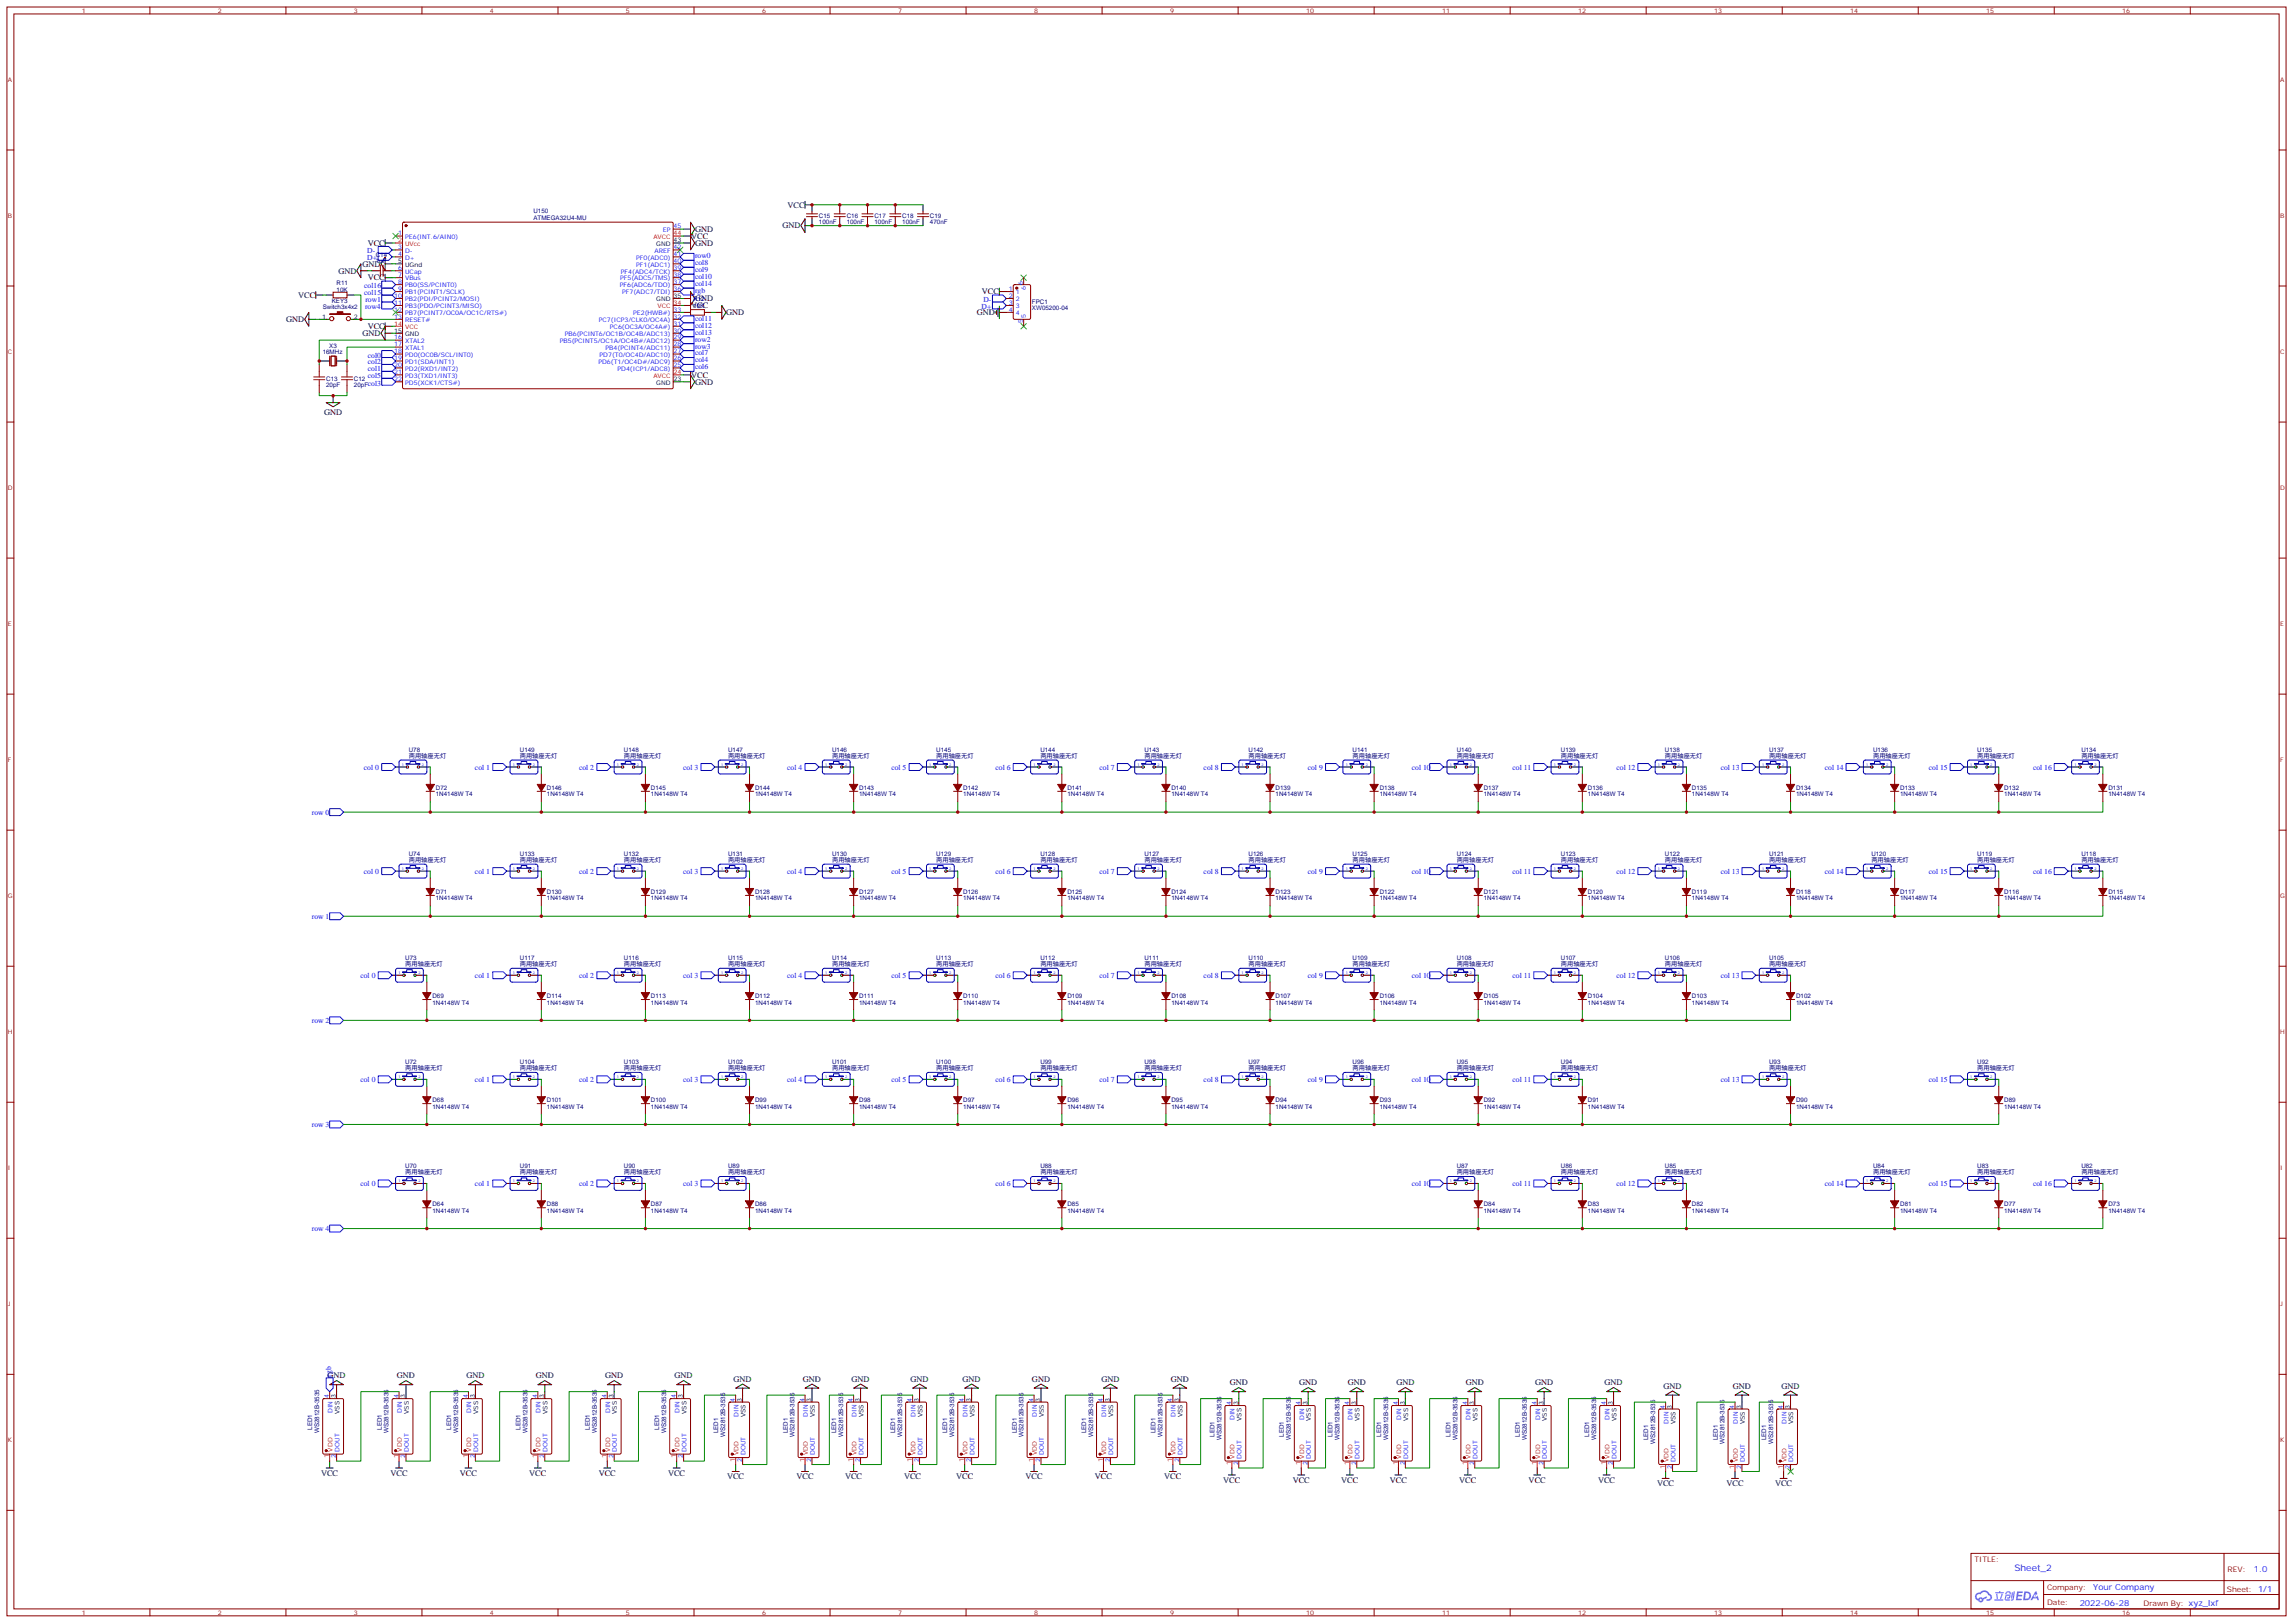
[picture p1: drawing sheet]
<svg xmlns="http://www.w3.org/2000/svg" width="1166mm" height="825mm" viewBox="0 0 1166 825" stroke-linecap="round" stroke-linejoin="round" font-family="sans-serif">
<defs><g id="words">
<text font-size="4.6" fill="#00f" x="1024" y="799">Sheet_2</text>
<g font-size="4.2">
<text x="400" y="106">VCC</text>
<text x="353" y="118">GND</text>
<text x="398" y="116">GND</text>
<text x="187" y="125">VCC</text>
<text x="351" y="121">VCC</text>
<text x="353" y="125">GND</text>
<text x="184" y="136">GND</text>
<text x="172" y="139">GND</text>
<text x="187" y="143">VCC</text>
<text x="499" y="150">VCC</text>
<text x="152" y="151">VCC</text>
<text x="353" y="153">GND</text>
<text x="351" y="157">VCC</text>
<text x="369" y="160">GND</text>
<text x="497" y="160">GND</text>
<text x="146" y="164">GND</text>
<text x="187" y="167">VCC</text>
<text x="184" y="171">GND</text>
<text x="351" y="192">VCC</text>
<text x="353" y="196">GND</text>
<text x="165" y="211">GND</text>
<text x="167" y="701">GND</text>
<text x="202" y="701">GND</text>
<text x="237" y="701">GND</text>
<text x="272" y="701">GND</text>
<text x="308" y="701">GND</text>
<text x="343" y="701">GND</text>
<text x="373" y="702">GND</text>
<text x="408" y="702">GND</text>
<text x="433" y="702">GND</text>
<text x="463" y="702">GND</text>
<text x="489" y="702">GND</text>
<text x="525" y="702">GND</text>
<text x="560" y="702">GND</text>
<text x="595" y="702">GND</text>
<text x="625" y="704">GND</text>
<text x="660" y="704">GND</text>
<text x="685" y="704">GND</text>
<text x="710" y="704">GND</text>
<text x="745" y="704">GND</text>
<text x="780" y="704">GND</text>
<text x="816" y="704">GND</text>
<text x="846" y="706">GND</text>
<text x="881" y="706">GND</text>
<text x="906" y="706">GND</text>
<text x="163" y="750">VCC</text>
<text x="198" y="750">VCC</text>
<text x="234" y="750">VCC</text>
<text x="269" y="750">VCC</text>
<text x="304" y="750">VCC</text>
<text x="340" y="750">VCC</text>
<text x="370" y="752">VCC</text>
<text x="405" y="752">VCC</text>
<text x="430" y="752">VCC</text>
<text x="460" y="752">VCC</text>
<text x="486" y="752">VCC</text>
<text x="521" y="752">VCC</text>
<text x="557" y="752">VCC</text>
<text x="592" y="752">VCC</text>
<text x="622" y="754">VCC</text>
<text x="657" y="754">VCC</text>
<text x="682" y="754">VCC</text>
<text x="706" y="754">VCC</text>
<text x="742" y="754">VCC</text>
<text x="777" y="754">VCC</text>
<text x="812" y="754">VCC</text>
<text x="842" y="755">VCC</text>
<text x="878" y="755">VCC</text>
<text x="902" y="755">VCC</text>
</g>
<g font-size="4.2" fill="#00f">
<text x="1146" y="799">1.0</text>
<text x="1064" y="808">Your Company</text>
<text x="1057" y="816">2022-06-28</text>
</g>
<g font-size="3.9" fill="#00f">
<text x="187" y="129">D-</text>
<text x="353" y="131">row0</text>
<text x="187" y="132">D+</text>
<text x="353" y="135">col8</text>
<text x="353" y="138">col9</text>
<text x="353" y="142">col10</text>
<text x="185" y="150">col15</text>
<text x="185" y="146">col16</text>
<text x="353" y="149">rgb</text>
<text x="353" y="145">col14</text>
<text x="186" y="154">row1</text>
<text x="500" y="153">D-</text>
<text x="186" y="157">row4</text>
<text x="499" y="157">D+</text>
<text x="353" y="163">col11</text>
<text x="353" y="167">col12</text>
<text x="353" y="170">col13</text>
<text x="353" y="174">row2</text>
<text x="353" y="177">row3</text>
<text x="187" y="182">col0</text>
<text x="187" y="185">col2</text>
<text x="353" y="181">col7</text>
<text x="353" y="184">col4</text>
<text x="187" y="189">col1</text>
<text x="353" y="188">col6</text>
<text x="187" y="196">col3</text>
<text x="187" y="192">col5</text>
<text x="185" y="391">col 0</text>
<text x="241" y="391">col 1</text>
<text x="294" y="391">col 2</text>
<text x="347" y="391">col 3</text>
<text x="400" y="391">col 4</text>
<text x="453" y="391">col 5</text>
<text x="506" y="391">col 6</text>
<text x="559" y="391">col 7</text>
<text x="612" y="391">col 8</text>
<text x="665" y="391">col 9</text>
<text x="718" y="391">col 10</text>
<text x="769" y="391">col 11</text>
<text x="822" y="391">col 12</text>
<text x="875" y="391">col 13</text>
<text x="928" y="391">col 14</text>
<text x="981" y="391">col 15</text>
<text x="1033" y="391">col 16</text>
<text x="159" y="414">row 0</text>
<text x="185" y="444">col 0</text>
<text x="241" y="444">col 1</text>
<text x="294" y="444">col 2</text>
<text x="347" y="444">col 3</text>
<text x="400" y="444">col 4</text>
<text x="453" y="444">col 5</text>
<text x="506" y="444">col 6</text>
<text x="559" y="444">col 7</text>
<text x="612" y="444">col 8</text>
<text x="665" y="444">col 9</text>
<text x="718" y="444">col 10</text>
<text x="769" y="444">col 11</text>
<text x="822" y="444">col 12</text>
<text x="875" y="444">col 13</text>
<text x="928" y="444">col 14</text>
<text x="981" y="444">col 15</text>
<text x="1033" y="444">col 16</text>
<text x="159" y="467">row 1</text>
<text x="183" y="497">col 0</text>
<text x="241" y="497">col 1</text>
<text x="294" y="497">col 2</text>
<text x="347" y="497">col 3</text>
<text x="400" y="497">col 4</text>
<text x="453" y="497">col 5</text>
<text x="506" y="497">col 6</text>
<text x="559" y="497">col 7</text>
<text x="612" y="497">col 8</text>
<text x="665" y="497">col 9</text>
<text x="718" y="497">col 10</text>
<text x="769" y="497">col 11</text>
<text x="822" y="497">col 12</text>
<text x="875" y="497">col 13</text>
<text x="159" y="520">row 2</text>
<text x="183" y="550">col 0</text>
<text x="241" y="550">col 1</text>
<text x="294" y="550">col 2</text>
<text x="347" y="550">col 3</text>
<text x="400" y="550">col 4</text>
<text x="453" y="550">col 5</text>
<text x="506" y="550">col 6</text>
<text x="559" y="550">col 7</text>
<text x="612" y="550">col 8</text>
<text x="665" y="550">col 9</text>
<text x="718" y="550">col 10</text>
<text x="769" y="550">col 11</text>
<text x="875" y="550">col 13</text>
<text x="981" y="550">col 15</text>
<text x="159" y="573">row 3</text>
<text x="183" y="603">col 0</text>
<text x="241" y="603">col 1</text>
<text x="294" y="603">col 2</text>
<text x="347" y="603">col 3</text>
<text x="506" y="603">col 6</text>
<text x="718" y="603">col 10</text>
<text x="769" y="603">col 11</text>
<text x="822" y="603">col 12</text>
<text x="928" y="603">col 14</text>
<text x="981" y="603">col 15</text>
<text x="1033" y="603">col 16</text>
<text x="159" y="626">row 4</text>
<text x="168" y="700" transform="rotate(-90 168 700)">rgb</text>
</g>
<g font-size="3.9" fill="#800">
<text x="1004" y="794">TITLE:</text>
<text x="1132" y="799">REV:</text>
<text x="1041" y="808">Company:</text>
<text x="1132" y="809">Sheet: 1/1</text>
<text x="1041" y="816">Date:</text>
<text x="1090" y="816">Drawn By: xyz_lxf</text>
</g>
<g font-size="3.2" fill="#800">
<text x="42" y="7">1</text>
<text x="111" y="7">2</text>
<text x="180" y="7">3</text>
<text x="249" y="7">4</text>
<text x="318" y="7">5</text>
<text x="387" y="7">6</text>
<text x="456" y="7">7</text>
<text x="526" y="7">8</text>
<text x="595" y="7">9</text>
<text x="664" y="7">10</text>
<text x="733" y="7">11</text>
<text x="802" y="7">12</text>
<text x="871" y="7">13</text>
<text x="941" y="7">14</text>
<text x="1010" y="7">15</text>
<text x="1079" y="7">16</text>
<text x="4" y="42">A</text>
<text x="1159" y="42">A</text>
<text x="4" y="111">B</text>
<text x="1159" y="111">B</text>
<text x="4" y="180">C</text>
<text x="1159" y="180">C</text>
<text x="4" y="249">D</text>
<text x="1159" y="249">D</text>
<text x="4" y="318">E</text>
<text x="1159" y="318">E</text>
<text x="4" y="387">F</text>
<text x="1159" y="387">F</text>
<text x="4" y="457">G</text>
<text x="1159" y="457">G</text>
<text x="4" y="526">H</text>
<text x="1159" y="526">H</text>
<text x="4" y="595">I</text>
<text x="1159" y="595">I</text>
<text x="4" y="664">J</text>
<text x="1159" y="664">J</text>
<text x="4" y="733">K</text>
<text x="1159" y="733">K</text>
<text x="42" y="821">1</text>
<text x="111" y="821">2</text>
<text x="180" y="821">3</text>
<text x="249" y="821">4</text>
<text x="318" y="821">5</text>
<text x="387" y="821">6</text>
<text x="456" y="821">7</text>
<text x="526" y="821">8</text>
<text x="595" y="821">9</text>
<text x="664" y="821">10</text>
<text x="733" y="821">11</text>
<text x="802" y="821">12</text>
<text x="871" y="821">13</text>
<text x="941" y="821">14</text>
<text x="1010" y="821">15</text>
<text x="1079" y="821">16</text>
</g>
<g font-size="3.2" fill="#000080">
<text x="271" y="112">ATMEGA32U4-MU</text>
<text x="271" y="108">U150</text>
<text x="416" y="114">100nF</text>
<text x="416" y="111">C15</text>
<text x="430" y="114">100nF</text>
<text x="430" y="111">C16</text>
<text x="444" y="114">100nF</text>
<text x="445" y="111">C17</text>
<text x="459" y="114">100nF</text>
<text x="459" y="111">C18</text>
<text x="473" y="114">470nF</text>
<text x="473" y="111">C19</text>
<text x="191" y="131">C14</text>
<text x="191" y="134">1uF</text>
<text x="171" y="148">10K</text>
<text x="171" y="145">R11</text>
<text x="169" y="154">KEY3</text>
<text x="352" y="153">R12</text>
<text x="525" y="155">FPC1</text>
<text x="164" y="157">Switch3x4x2</text>
<text x="352" y="156">10K</text>
<text x="525" y="158">XW05200-04</text>
<text x="164" y="180">16MHz</text>
<text x="167" y="177">X3</text>
<text x="166" y="197">20pF</text>
<text x="166" y="193">C13</text>
<text x="180" y="197">20pF</text>
<text x="180" y="193">C12</text>
<text x="208" y="382">U78</text>
<text x="264" y="382">U149</text>
<text x="317" y="382">U148</text>
<text x="370" y="382">U147</text>
<text x="423" y="382">U146</text>
<text x="476" y="382">U145</text>
<text x="529" y="382">U144</text>
<text x="582" y="382">U143</text>
<text x="635" y="382">U142</text>
<text x="688" y="382">U141</text>
<text x="740" y="382">U140</text>
<text x="793" y="382">U139</text>
<text x="846" y="382">U138</text>
<text x="899" y="382">U137</text>
<text x="952" y="382">U136</text>
<text x="1005" y="382">U135</text>
<text x="1058" y="382">U134</text>
<text x="208" y="385">两用轴座无灯</text>
<text x="264" y="385">两用轴座无灯</text>
<text x="317" y="385">两用轴座无灯</text>
<text x="370" y="385">两用轴座无灯</text>
<text x="423" y="385">两用轴座无灯</text>
<text x="476" y="385">两用轴座无灯</text>
<text x="529" y="385">两用轴座无灯</text>
<text x="582" y="385">两用轴座无灯</text>
<text x="635" y="385">两用轴座无灯</text>
<text x="688" y="385">两用轴座无灯</text>
<text x="740" y="385">两用轴座无灯</text>
<text x="793" y="385">两用轴座无灯</text>
<text x="846" y="385">两用轴座无灯</text>
<text x="899" y="385">两用轴座无灯</text>
<text x="952" y="385">两用轴座无灯</text>
<text x="1005" y="385">两用轴座无灯</text>
<text x="1058" y="385">两用轴座无灯</text>
<text x="222" y="402">D72</text>
<text x="278" y="402">D146</text>
<text x="331" y="402">D145</text>
<text x="384" y="402">D144</text>
<text x="437" y="402">D143</text>
<text x="490" y="402">D142</text>
<text x="543" y="402">D141</text>
<text x="595" y="402">D140</text>
<text x="648" y="402">D139</text>
<text x="701" y="402">D138</text>
<text x="754" y="402">D137</text>
<text x="807" y="402">D136</text>
<text x="860" y="402">D135</text>
<text x="913" y="402">D134</text>
<text x="966" y="402">D133</text>
<text x="1019" y="402">D132</text>
<text x="1072" y="402">D131</text>
<text x="222" y="405">1N4148W T4</text>
<text x="278" y="405">1N4148W T4</text>
<text x="331" y="405">1N4148W T4</text>
<text x="384" y="405">1N4148W T4</text>
<text x="437" y="405">1N4148W T4</text>
<text x="490" y="405">1N4148W T4</text>
<text x="543" y="405">1N4148W T4</text>
<text x="595" y="405">1N4148W T4</text>
<text x="648" y="405">1N4148W T4</text>
<text x="701" y="405">1N4148W T4</text>
<text x="754" y="405">1N4148W T4</text>
<text x="807" y="405">1N4148W T4</text>
<text x="860" y="405">1N4148W T4</text>
<text x="913" y="405">1N4148W T4</text>
<text x="966" y="405">1N4148W T4</text>
<text x="1019" y="405">1N4148W T4</text>
<text x="1072" y="405">1N4148W T4</text>
<text x="208" y="435">U74</text>
<text x="264" y="435">U133</text>
<text x="317" y="435">U132</text>
<text x="370" y="435">U131</text>
<text x="423" y="435">U130</text>
<text x="476" y="435">U129</text>
<text x="529" y="435">U128</text>
<text x="582" y="435">U127</text>
<text x="635" y="435">U126</text>
<text x="688" y="435">U125</text>
<text x="740" y="435">U124</text>
<text x="793" y="435">U123</text>
<text x="846" y="435">U122</text>
<text x="899" y="435">U121</text>
<text x="951" y="435">U120</text>
<text x="1005" y="435">U119</text>
<text x="1058" y="435">U118</text>
<text x="208" y="438">两用轴座无灯</text>
<text x="264" y="438">两用轴座无灯</text>
<text x="317" y="438">两用轴座无灯</text>
<text x="370" y="438">两用轴座无灯</text>
<text x="423" y="438">两用轴座无灯</text>
<text x="476" y="438">两用轴座无灯</text>
<text x="529" y="438">两用轴座无灯</text>
<text x="582" y="438">两用轴座无灯</text>
<text x="635" y="438">两用轴座无灯</text>
<text x="688" y="438">两用轴座无灯</text>
<text x="740" y="438">两用轴座无灯</text>
<text x="793" y="438">两用轴座无灯</text>
<text x="846" y="438">两用轴座无灯</text>
<text x="899" y="438">两用轴座无灯</text>
<text x="951" y="438">两用轴座无灯</text>
<text x="1005" y="438">两用轴座无灯</text>
<text x="1058" y="438">两用轴座无灯</text>
<text x="222" y="454">D71</text>
<text x="278" y="454">D130</text>
<text x="331" y="454">D129</text>
<text x="384" y="454">D128</text>
<text x="437" y="454">D127</text>
<text x="490" y="454">D126</text>
<text x="543" y="454">D125</text>
<text x="595" y="454">D124</text>
<text x="648" y="454">D123</text>
<text x="701" y="454">D122</text>
<text x="754" y="454">D121</text>
<text x="807" y="454">D120</text>
<text x="860" y="454">D119</text>
<text x="913" y="454">D118</text>
<text x="966" y="454">D117</text>
<text x="1019" y="454">D116</text>
<text x="1072" y="454">D115</text>
<text x="222" y="458">1N4148W T4</text>
<text x="278" y="458">1N4148W T4</text>
<text x="331" y="458">1N4148W T4</text>
<text x="384" y="458">1N4148W T4</text>
<text x="437" y="458">1N4148W T4</text>
<text x="490" y="458">1N4148W T4</text>
<text x="543" y="458">1N4148W T4</text>
<text x="595" y="458">1N4148W T4</text>
<text x="648" y="458">1N4148W T4</text>
<text x="701" y="458">1N4148W T4</text>
<text x="754" y="458">1N4148W T4</text>
<text x="807" y="458">1N4148W T4</text>
<text x="860" y="458">1N4148W T4</text>
<text x="913" y="458">1N4148W T4</text>
<text x="966" y="458">1N4148W T4</text>
<text x="1019" y="458">1N4148W T4</text>
<text x="1072" y="458">1N4148W T4</text>
<text x="206" y="491">两用轴座无灯</text>
<text x="206" y="488">U73</text>
<text x="264" y="491">两用轴座无灯</text>
<text x="264" y="488">U117</text>
<text x="317" y="491">两用轴座无灯</text>
<text x="317" y="488">U116</text>
<text x="370" y="491">两用轴座无灯</text>
<text x="370" y="488">U115</text>
<text x="423" y="491">两用轴座无灯</text>
<text x="423" y="488">U114</text>
<text x="476" y="491">两用轴座无灯</text>
<text x="476" y="488">U113</text>
<text x="529" y="491">两用轴座无灯</text>
<text x="529" y="488">U112</text>
<text x="582" y="491">两用轴座无灯</text>
<text x="582" y="488">U111</text>
<text x="635" y="491">两用轴座无灯</text>
<text x="635" y="488">U110</text>
<text x="688" y="491">两用轴座无灯</text>
<text x="688" y="488">U109</text>
<text x="740" y="491">两用轴座无灯</text>
<text x="740" y="488">U108</text>
<text x="793" y="491">两用轴座无灯</text>
<text x="793" y="488">U107</text>
<text x="846" y="491">两用轴座无灯</text>
<text x="846" y="488">U106</text>
<text x="899" y="491">两用轴座无灯</text>
<text x="899" y="488">U105</text>
<text x="220" y="507">D69</text>
<text x="278" y="507">D114</text>
<text x="331" y="507">D113</text>
<text x="384" y="507">D112</text>
<text x="437" y="507">D111</text>
<text x="490" y="507">D110</text>
<text x="543" y="507">D109</text>
<text x="595" y="507">D108</text>
<text x="648" y="507">D107</text>
<text x="701" y="507">D106</text>
<text x="754" y="507">D105</text>
<text x="807" y="507">D104</text>
<text x="860" y="507">D103</text>
<text x="913" y="507">D102</text>
<text x="220" y="511">1N4148W T4</text>
<text x="278" y="511">1N4148W T4</text>
<text x="331" y="511">1N4148W T4</text>
<text x="384" y="511">1N4148W T4</text>
<text x="437" y="511">1N4148W T4</text>
<text x="490" y="511">1N4148W T4</text>
<text x="543" y="511">1N4148W T4</text>
<text x="595" y="511">1N4148W T4</text>
<text x="648" y="511">1N4148W T4</text>
<text x="701" y="511">1N4148W T4</text>
<text x="754" y="511">1N4148W T4</text>
<text x="807" y="511">1N4148W T4</text>
<text x="860" y="511">1N4148W T4</text>
<text x="913" y="511">1N4148W T4</text>
<text x="206" y="544">两用轴座无灯</text>
<text x="206" y="541">U72</text>
<text x="264" y="544">两用轴座无灯</text>
<text x="264" y="541">U104</text>
<text x="317" y="544">两用轴座无灯</text>
<text x="317" y="541">U103</text>
<text x="370" y="544">两用轴座无灯</text>
<text x="370" y="541">U102</text>
<text x="423" y="544">两用轴座无灯</text>
<text x="423" y="541">U101</text>
<text x="476" y="544">两用轴座无灯</text>
<text x="476" y="541">U100</text>
<text x="529" y="544">两用轴座无灯</text>
<text x="529" y="541">U99</text>
<text x="582" y="544">两用轴座无灯</text>
<text x="582" y="541">U98</text>
<text x="635" y="544">两用轴座无灯</text>
<text x="635" y="541">U97</text>
<text x="688" y="544">两用轴座无灯</text>
<text x="688" y="541">U96</text>
<text x="740" y="544">两用轴座无灯</text>
<text x="740" y="541">U95</text>
<text x="793" y="544">两用轴座无灯</text>
<text x="793" y="541">U94</text>
<text x="899" y="544">两用轴座无灯</text>
<text x="899" y="541">U93</text>
<text x="1005" y="544">两用轴座无灯</text>
<text x="1005" y="541">U92</text>
<text x="220" y="563">1N4148W T4</text>
<text x="220" y="560">D68</text>
<text x="278" y="563">1N4148W T4</text>
<text x="278" y="560">D101</text>
<text x="331" y="563">1N4148W T4</text>
<text x="331" y="560">D100</text>
<text x="384" y="563">1N4148W T4</text>
<text x="384" y="560">D99</text>
<text x="437" y="563">1N4148W T4</text>
<text x="437" y="560">D98</text>
<text x="490" y="563">1N4148W T4</text>
<text x="490" y="560">D97</text>
<text x="543" y="563">1N4148W T4</text>
<text x="543" y="560">D96</text>
<text x="595" y="563">1N4148W T4</text>
<text x="595" y="560">D95</text>
<text x="648" y="563">1N4148W T4</text>
<text x="648" y="560">D94</text>
<text x="701" y="563">1N4148W T4</text>
<text x="701" y="560">D93</text>
<text x="754" y="563">1N4148W T4</text>
<text x="754" y="560">D92</text>
<text x="807" y="563">1N4148W T4</text>
<text x="807" y="560">D91</text>
<text x="913" y="563">1N4148W T4</text>
<text x="913" y="560">D90</text>
<text x="1019" y="563">1N4148W T4</text>
<text x="1019" y="560">D89</text>
<text x="206" y="594">U70</text>
<text x="264" y="594">U91</text>
<text x="317" y="594">U90</text>
<text x="370" y="594">U89</text>
<text x="529" y="594">U88</text>
<text x="740" y="594">U87</text>
<text x="793" y="594">U86</text>
<text x="846" y="594">U85</text>
<text x="952" y="594">U84</text>
<text x="1005" y="594">U83</text>
<text x="1058" y="594">U82</text>
<text x="206" y="597">两用轴座无灯</text>
<text x="264" y="597">两用轴座无灯</text>
<text x="317" y="597">两用轴座无灯</text>
<text x="370" y="597">两用轴座无灯</text>
<text x="529" y="597">两用轴座无灯</text>
<text x="740" y="597">两用轴座无灯</text>
<text x="793" y="597">两用轴座无灯</text>
<text x="846" y="597">两用轴座无灯</text>
<text x="952" y="597">两用轴座无灯</text>
<text x="1005" y="597">两用轴座无灯</text>
<text x="1058" y="597">两用轴座无灯</text>
<text x="220" y="616">1N4148W T4</text>
<text x="220" y="613">D64</text>
<text x="278" y="616">1N4148W T4</text>
<text x="278" y="613">D88</text>
<text x="331" y="616">1N4148W T4</text>
<text x="331" y="613">D87</text>
<text x="384" y="616">1N4148W T4</text>
<text x="384" y="613">D86</text>
<text x="543" y="616">1N4148W T4</text>
<text x="543" y="613">D85</text>
<text x="754" y="616">1N4148W T4</text>
<text x="754" y="613">D84</text>
<text x="807" y="616">1N4148W T4</text>
<text x="807" y="613">D83</text>
<text x="860" y="616">1N4148W T4</text>
<text x="860" y="613">D82</text>
<text x="966" y="616">1N4148W T4</text>
<text x="966" y="613">D81</text>
<text x="1019" y="616">1N4148W T4</text>
<text x="1019" y="613">D77</text>
<text x="1072" y="616">1N4148W T4</text>
<text x="1072" y="613">D73</text>
<text x="159" y="727" transform="rotate(-90 159 727)">LED1</text>
<text x="162" y="729" transform="rotate(-90 162 729)">WS2812B-3535</text>
<text x="194" y="727" transform="rotate(-90 194 727)">LED1</text>
<text x="198" y="729" transform="rotate(-90 198 729)">WS2812B-3535</text>
<text x="229" y="727" transform="rotate(-90 229 727)">LED1</text>
<text x="233" y="729" transform="rotate(-90 233 729)">WS2812B-3535</text>
<text x="265" y="727" transform="rotate(-90 265 727)">LED1</text>
<text x="268" y="729" transform="rotate(-90 268 729)">WS2812B-3535</text>
<text x="300" y="727" transform="rotate(-90 300 727)">LED1</text>
<text x="303" y="729" transform="rotate(-90 303 729)">WS2812B-3535</text>
<text x="335" y="727" transform="rotate(-90 335 727)">LED1</text>
<text x="339" y="729" transform="rotate(-90 339 729)">WS2812B-3535</text>
<text x="365" y="729" transform="rotate(-90 365 729)">LED1</text>
<text x="369" y="730" transform="rotate(-90 369 730)">WS2812B-3535</text>
<text x="400" y="729" transform="rotate(-90 400 729)">LED1</text>
<text x="404" y="730" transform="rotate(-90 404 730)">WS2812B-3535</text>
<text x="425" y="729" transform="rotate(-90 425 729)">LED1</text>
<text x="429" y="730" transform="rotate(-90 429 730)">WS2812B-3535</text>
<text x="455" y="729" transform="rotate(-90 455 729)">LED1</text>
<text x="459" y="730" transform="rotate(-90 459 730)">WS2812B-3535</text>
<text x="482" y="729" transform="rotate(-90 482 729)">LED1</text>
<text x="485" y="730" transform="rotate(-90 485 730)">WS2812B-3535</text>
<text x="517" y="729" transform="rotate(-90 517 729)">LED1</text>
<text x="520" y="730" transform="rotate(-90 520 730)">WS2812B-3535</text>
<text x="552" y="729" transform="rotate(-90 552 729)">LED1</text>
<text x="556" y="730" transform="rotate(-90 556 730)">WS2812B-3535</text>
<text x="587" y="729" transform="rotate(-90 587 729)">LED1</text>
<text x="591" y="730" transform="rotate(-90 591 730)">WS2812B-3535</text>
<text x="617" y="730" transform="rotate(-90 617 730)">LED1</text>
<text x="653" y="730" transform="rotate(-90 653 730)">LED1</text>
<text x="677" y="730" transform="rotate(-90 677 730)">LED1</text>
<text x="702" y="730" transform="rotate(-90 702 730)">LED1</text>
<text x="737" y="730" transform="rotate(-90 737 730)">LED1</text>
<text x="773" y="730" transform="rotate(-90 773 730)">LED1</text>
<text x="808" y="730" transform="rotate(-90 808 730)">LED1</text>
<text x="621" y="732" transform="rotate(-90 621 732)">WS2812B-3535</text>
<text x="656" y="732" transform="rotate(-90 656 732)">WS2812B-3535</text>
<text x="681" y="732" transform="rotate(-90 681 732)">WS2812B-3535</text>
<text x="706" y="732" transform="rotate(-90 706 732)">WS2812B-3535</text>
<text x="741" y="732" transform="rotate(-90 741 732)">WS2812B-3535</text>
<text x="776" y="732" transform="rotate(-90 776 732)">WS2812B-3535</text>
<text x="811" y="732" transform="rotate(-90 811 732)">WS2812B-3535</text>
<text x="838" y="732" transform="rotate(-90 838 732)">LED1</text>
<text x="841" y="734" transform="rotate(-90 841 734)">WS2812B-3535</text>
<text x="873" y="732" transform="rotate(-90 873 732)">LED1</text>
<text x="877" y="734" transform="rotate(-90 877 734)">WS2812B-3535</text>
<text x="898" y="732" transform="rotate(-90 898 732)">LED1</text>
<text x="901" y="734" transform="rotate(-90 901 734)">WS2812B-3535</text>
</g>
<g font-size="3.2" fill="#00f">
<text x="202" y="120">1</text>
<text x="337" y="118">EP</text>
<text x="342" y="116">45</text>
<text x="206" y="121">PE6(INT.6/AIN0)</text>
<text x="202" y="127">3</text>
<text x="202" y="130">4</text>
<text x="206" y="128">D-</text>
<text x="206" y="132">D+</text>
<text x="323" y="132">PF0(ADC0)</text>
<text x="333" y="128">AREF</text>
<text x="342" y="130">41</text>
<text x="342" y="127">42</text>
<text x="202" y="137">6</text>
<text x="323" y="136">PF1(ADC1)</text>
<text x="342" y="137">39</text>
<text x="342" y="134">40</text>
<text x="202" y="141">7</text>
<text x="206" y="139">UCap</text>
<text x="206" y="143">VBus</text>
<text x="315" y="143">PF5(ADC5/TMS)</text>
<text x="316" y="139">PF4(ADC4/TCK)</text>
<text x="342" y="141">38</text>
<text x="202" y="144">8</text>
<text x="202" y="148">9</text>
<text x="206" y="146">PB0(SS/PCINT0)</text>
<text x="206" y="150">PB1(PCINT1/SCLK)</text>
<text x="315" y="146">PF6(ADC6/TDO)</text>
<text x="316" y="150">PF7(ADC7/TDI)</text>
<text x="342" y="148">36</text>
<text x="342" y="144">37</text>
<text x="513" y="148">1</text>
<text x="516" y="150">1</text>
<text x="520" y="145" transform="rotate(-90 520 145)">6</text>
<text x="521" y="147" transform="rotate(-90 521 147)">6</text>
<text x="200" y="151">10</text>
<text x="200" y="155">11</text>
<text x="206" y="153">PB2(PDI/PCINT2/MOSI)</text>
<text x="513" y="151">2</text>
<text x="513" y="155">3</text>
<text x="516" y="153">2</text>
<text x="200" y="158">12</text>
<text x="200" y="162">13</text>
<text x="206" y="157">PB3(PDO/PCINT3/MISO)</text>
<text x="206" y="160">PB7(PCINT7/OC0A/OC1C/RTS#)</text>
<text x="322" y="160">PE2(HWB#)</text>
<text x="342" y="162">32</text>
<text x="342" y="158">33</text>
<text x="513" y="158">4</text>
<text x="516" y="157">3</text>
<text x="516" y="160">4</text>
<text x="521" y="162" transform="rotate(-90 521 162)">5</text>
<text x="206" y="164">RESET#</text>
<text x="304" y="164">PC7(ICP3/CLK0/OC4A)</text>
<text x="310" y="167">PC6(OC3A/OC4A#)</text>
<text x="342" y="165">31</text>
<text x="520" y="164" transform="rotate(-90 520 164)">5</text>
<text x="200" y="173">16</text>
<text x="287" y="171">PB6(PCINT6/OC1B/OC4B/ADC13)</text>
<text x="342" y="173">29</text>
<text x="342" y="169">30</text>
<text x="200" y="176">17</text>
<text x="200" y="180">18</text>
<text x="206" y="174">XTAL2</text>
<text x="206" y="178">XTAL1</text>
<text x="285" y="174">PB5(PCINT5/OC1A/OC4B#/ADC12)</text>
<text x="308" y="178">PB4(PCINT4/ADC11)</text>
<text x="342" y="180">27</text>
<text x="342" y="176">28</text>
<text x="200" y="183">19</text>
<text x="206" y="181">PD0(OC0B/SCL/INT0)</text>
<text x="206" y="185">PD1(SDA/INT1)</text>
<text x="304" y="185">PD6(T1/OC4D#/ADC9)</text>
<text x="305" y="181">PD7(T0/OC4D/ADC10)</text>
<text x="342" y="183">26</text>
<text x="200" y="187">20</text>
<text x="200" y="190">21</text>
<text x="206" y="188">PD2(RXD1/INT2)</text>
<text x="206" y="192">PD3(TXD1/INT3)</text>
<text x="314" y="188">PD4(ICP1/ADC8)</text>
<text x="342" y="187">25</text>
<text x="200" y="194">22</text>
<text x="206" y="195">PD5(XCK1/CTS#)</text>
<text x="167" y="711" transform="rotate(-90 167 711)">4</text>
<text x="202" y="711" transform="rotate(-90 202 711)">4</text>
<text x="238" y="711" transform="rotate(-90 238 711)">4</text>
<text x="273" y="711" transform="rotate(-90 273 711)">4</text>
<text x="308" y="711" transform="rotate(-90 308 711)">4</text>
<text x="344" y="711" transform="rotate(-90 344 711)">4</text>
<text x="374" y="712" transform="rotate(-90 374 712)">4</text>
<text x="409" y="712" transform="rotate(-90 409 712)">4</text>
<text x="434" y="712" transform="rotate(-90 434 712)">4</text>
<text x="464" y="712" transform="rotate(-90 464 712)">4</text>
<text x="490" y="712" transform="rotate(-90 490 712)">4</text>
<text x="525" y="712" transform="rotate(-90 525 712)">4</text>
<text x="561" y="712" transform="rotate(-90 561 712)">4</text>
<text x="596" y="712" transform="rotate(-90 596 712)">4</text>
<text x="169" y="718" transform="rotate(-90 169 718)">DIN</text>
<text x="204" y="718" transform="rotate(-90 204 718)">DIN</text>
<text x="240" y="718" transform="rotate(-90 240 718)">DIN</text>
<text x="275" y="718" transform="rotate(-90 275 718)">DIN</text>
<text x="310" y="718" transform="rotate(-90 310 718)">DIN</text>
<text x="345" y="718" transform="rotate(-90 345 718)">DIN</text>
<text x="626" y="714" transform="rotate(-90 626 714)">4</text>
<text x="661" y="714" transform="rotate(-90 661 714)">4</text>
<text x="686" y="714" transform="rotate(-90 686 714)">4</text>
<text x="710" y="714" transform="rotate(-90 710 714)">4</text>
<text x="746" y="714" transform="rotate(-90 746 714)">4</text>
<text x="781" y="714" transform="rotate(-90 781 714)">4</text>
<text x="816" y="714" transform="rotate(-90 816 714)">4</text>
<text x="846" y="716" transform="rotate(-90 846 716)">4</text>
<text x="882" y="716" transform="rotate(-90 882 716)">4</text>
<text x="906" y="716" transform="rotate(-90 906 716)">4</text>
<text x="375" y="720" transform="rotate(-90 375 720)">DIN</text>
<text x="411" y="720" transform="rotate(-90 411 720)">DIN</text>
<text x="435" y="720" transform="rotate(-90 435 720)">DIN</text>
<text x="465" y="720" transform="rotate(-90 465 720)">DIN</text>
<text x="492" y="720" transform="rotate(-90 492 720)">DIN</text>
<text x="527" y="720" transform="rotate(-90 527 720)">DIN</text>
<text x="562" y="720" transform="rotate(-90 562 720)">DIN</text>
<text x="598" y="720" transform="rotate(-90 598 720)">DIN</text>
<text x="628" y="722" transform="rotate(-90 628 722)">DIN</text>
<text x="663" y="722" transform="rotate(-90 663 722)">DIN</text>
<text x="688" y="722" transform="rotate(-90 688 722)">DIN</text>
<text x="712" y="722" transform="rotate(-90 712 722)">DIN</text>
<text x="748" y="722" transform="rotate(-90 748 722)">DIN</text>
<text x="783" y="722" transform="rotate(-90 783 722)">DIN</text>
<text x="818" y="722" transform="rotate(-90 818 722)">DIN</text>
<text x="848" y="724" transform="rotate(-90 848 724)">DIN</text>
<text x="883" y="724" transform="rotate(-90 883 724)">DIN</text>
<text x="908" y="724" transform="rotate(-90 908 724)">DIN</text>
<text x="173" y="738" transform="rotate(-90 173 738)">DOUT</text>
<text x="208" y="738" transform="rotate(-90 208 738)">DOUT</text>
<text x="243" y="738" transform="rotate(-90 243 738)">DOUT</text>
<text x="278" y="738" transform="rotate(-90 278 738)">DOUT</text>
<text x="314" y="738" transform="rotate(-90 314 738)">DOUT</text>
<text x="349" y="738" transform="rotate(-90 349 738)">DOUT</text>
<text x="171" y="741" transform="rotate(-90 171 741)">2</text>
<text x="206" y="741" transform="rotate(-90 206 741)">2</text>
<text x="241" y="741" transform="rotate(-90 241 741)">2</text>
<text x="277" y="741" transform="rotate(-90 277 741)">2</text>
<text x="312" y="741" transform="rotate(-90 312 741)">2</text>
<text x="347" y="741" transform="rotate(-90 347 741)">2</text>
<text x="377" y="743" transform="rotate(-90 377 743)">2</text>
<text x="379" y="740" transform="rotate(-90 379 740)">DOUT</text>
<text x="412" y="743" transform="rotate(-90 412 743)">2</text>
<text x="414" y="740" transform="rotate(-90 414 740)">DOUT</text>
<text x="437" y="743" transform="rotate(-90 437 743)">2</text>
<text x="439" y="740" transform="rotate(-90 439 740)">DOUT</text>
<text x="467" y="743" transform="rotate(-90 467 743)">2</text>
<text x="469" y="740" transform="rotate(-90 469 740)">DOUT</text>
<text x="494" y="743" transform="rotate(-90 494 743)">2</text>
<text x="495" y="740" transform="rotate(-90 495 740)">DOUT</text>
<text x="529" y="743" transform="rotate(-90 529 743)">2</text>
<text x="531" y="740" transform="rotate(-90 531 740)">DOUT</text>
<text x="564" y="743" transform="rotate(-90 564 743)">2</text>
<text x="566" y="740" transform="rotate(-90 566 740)">DOUT</text>
<text x="599" y="743" transform="rotate(-90 599 743)">2</text>
<text x="601" y="740" transform="rotate(-90 601 740)">DOUT</text>
<text x="631" y="741" transform="rotate(-90 631 741)">DOUT</text>
<text x="666" y="741" transform="rotate(-90 666 741)">DOUT</text>
<text x="691" y="741" transform="rotate(-90 691 741)">DOUT</text>
<text x="716" y="741" transform="rotate(-90 716 741)">DOUT</text>
<text x="751" y="741" transform="rotate(-90 751 741)">DOUT</text>
<text x="786" y="741" transform="rotate(-90 786 741)">DOUT</text>
<text x="822" y="741" transform="rotate(-90 822 741)">DOUT</text>
<text x="852" y="743" transform="rotate(-90 852 743)">DOUT</text>
<text x="887" y="743" transform="rotate(-90 887 743)">DOUT</text>
<text x="912" y="743" transform="rotate(-90 912 743)">DOUT</text>
<text x="629" y="745" transform="rotate(-90 629 745)">2</text>
<text x="665" y="745" transform="rotate(-90 665 745)">2</text>
<text x="689" y="745" transform="rotate(-90 689 745)">2</text>
<text x="714" y="745" transform="rotate(-90 714 745)">2</text>
<text x="749" y="745" transform="rotate(-90 749 745)">2</text>
<text x="785" y="745" transform="rotate(-90 785 745)">2</text>
<text x="820" y="745" transform="rotate(-90 820 745)">2</text>
<text x="850" y="747" transform="rotate(-90 850 747)">2</text>
<text x="885" y="747" transform="rotate(-90 885 747)">2</text>
<text x="910" y="747" transform="rotate(-90 910 747)">2</text>
</g>
<g font-size="3.2" fill="#f00">
<text x="342" y="120">44</text>
<text x="202" y="123">2</text>
<text x="206" y="125">UVcc</text>
<text x="332" y="121">AVCC</text>
<text x="342" y="155">34</text>
<text x="334" y="157">VCC</text>
<text x="200" y="165">14</text>
<text x="206" y="167">VCC</text>
<text x="332" y="192">AVCC</text>
<text x="342" y="190">24</text>
<text x="169" y="738" transform="rotate(-90 169 738)">VDD</text>
<text x="204" y="738" transform="rotate(-90 204 738)">VDD</text>
<text x="240" y="738" transform="rotate(-90 240 738)">VDD</text>
<text x="275" y="738" transform="rotate(-90 275 738)">VDD</text>
<text x="310" y="738" transform="rotate(-90 310 738)">VDD</text>
<text x="345" y="738" transform="rotate(-90 345 738)">VDD</text>
<text x="167" y="741" transform="rotate(-90 167 741)">1</text>
<text x="202" y="741" transform="rotate(-90 202 741)">1</text>
<text x="238" y="741" transform="rotate(-90 238 741)">1</text>
<text x="273" y="741" transform="rotate(-90 273 741)">1</text>
<text x="308" y="741" transform="rotate(-90 308 741)">1</text>
<text x="344" y="741" transform="rotate(-90 344 741)">1</text>
<text x="374" y="743" transform="rotate(-90 374 743)">1</text>
<text x="375" y="740" transform="rotate(-90 375 740)">VDD</text>
<text x="409" y="743" transform="rotate(-90 409 743)">1</text>
<text x="411" y="740" transform="rotate(-90 411 740)">VDD</text>
<text x="434" y="743" transform="rotate(-90 434 743)">1</text>
<text x="435" y="740" transform="rotate(-90 435 740)">VDD</text>
<text x="464" y="743" transform="rotate(-90 464 743)">1</text>
<text x="465" y="740" transform="rotate(-90 465 740)">VDD</text>
<text x="490" y="743" transform="rotate(-90 490 743)">1</text>
<text x="492" y="740" transform="rotate(-90 492 740)">VDD</text>
<text x="525" y="743" transform="rotate(-90 525 743)">1</text>
<text x="527" y="740" transform="rotate(-90 527 740)">VDD</text>
<text x="561" y="743" transform="rotate(-90 561 743)">1</text>
<text x="562" y="740" transform="rotate(-90 562 740)">VDD</text>
<text x="596" y="743" transform="rotate(-90 596 743)">1</text>
<text x="598" y="740" transform="rotate(-90 598 740)">VDD</text>
<text x="628" y="741" transform="rotate(-90 628 741)">VDD</text>
<text x="663" y="741" transform="rotate(-90 663 741)">VDD</text>
<text x="688" y="741" transform="rotate(-90 688 741)">VDD</text>
<text x="712" y="741" transform="rotate(-90 712 741)">VDD</text>
<text x="748" y="741" transform="rotate(-90 748 741)">VDD</text>
<text x="783" y="741" transform="rotate(-90 783 741)">VDD</text>
<text x="818" y="741" transform="rotate(-90 818 741)">VDD</text>
<text x="848" y="743" transform="rotate(-90 848 743)">VDD</text>
<text x="883" y="743" transform="rotate(-90 883 743)">VDD</text>
<text x="908" y="743" transform="rotate(-90 908 743)">VDD</text>
<text x="626" y="745" transform="rotate(-90 626 745)">1</text>
<text x="661" y="745" transform="rotate(-90 661 745)">1</text>
<text x="686" y="745" transform="rotate(-90 686 745)">1</text>
<text x="710" y="745" transform="rotate(-90 710 745)">1</text>
<text x="746" y="745" transform="rotate(-90 746 745)">1</text>
<text x="781" y="745" transform="rotate(-90 781 745)">1</text>
<text x="816" y="745" transform="rotate(-90 816 745)">1</text>
<text x="846" y="747" transform="rotate(-90 846 747)">1</text>
<text x="882" y="747" transform="rotate(-90 882 747)">1</text>
<text x="906" y="747" transform="rotate(-90 906 747)">1</text>
</g>
<g font-size="3.2">
<text x="334" y="125">GND</text>
<text x="342" y="123">43</text>
<text x="202" y="134">5</text>
<text x="206" y="136">UGnd</text>
<text x="334" y="153">GND</text>
<text x="342" y="151">35</text>
<text x="164" y="162">1</text>
<text x="180" y="162">2</text>
<text x="200" y="169">15</text>
<text x="206" y="171">GND</text>
<text x="334" y="195">GND</text>
<text x="342" y="194">23</text>
<text x="171" y="711" transform="rotate(-90 171 711)">3</text>
<text x="206" y="711" transform="rotate(-90 206 711)">3</text>
<text x="241" y="711" transform="rotate(-90 241 711)">3</text>
<text x="277" y="711" transform="rotate(-90 277 711)">3</text>
<text x="312" y="711" transform="rotate(-90 312 711)">3</text>
<text x="347" y="711" transform="rotate(-90 347 711)">3</text>
<text x="377" y="712" transform="rotate(-90 377 712)">3</text>
<text x="412" y="712" transform="rotate(-90 412 712)">3</text>
<text x="437" y="712" transform="rotate(-90 437 712)">3</text>
<text x="467" y="712" transform="rotate(-90 467 712)">3</text>
<text x="494" y="712" transform="rotate(-90 494 712)">3</text>
<text x="529" y="712" transform="rotate(-90 529 712)">3</text>
<text x="564" y="712" transform="rotate(-90 564 712)">3</text>
<text x="599" y="712" transform="rotate(-90 599 712)">3</text>
<text x="173" y="719" transform="rotate(-90 173 719)">VSS</text>
<text x="208" y="719" transform="rotate(-90 208 719)">VSS</text>
<text x="243" y="719" transform="rotate(-90 243 719)">VSS</text>
<text x="278" y="719" transform="rotate(-90 278 719)">VSS</text>
<text x="314" y="719" transform="rotate(-90 314 719)">VSS</text>
<text x="349" y="719" transform="rotate(-90 349 719)">VSS</text>
<text x="629" y="714" transform="rotate(-90 629 714)">3</text>
<text x="665" y="714" transform="rotate(-90 665 714)">3</text>
<text x="689" y="714" transform="rotate(-90 689 714)">3</text>
<text x="714" y="714" transform="rotate(-90 714 714)">3</text>
<text x="749" y="714" transform="rotate(-90 749 714)">3</text>
<text x="785" y="714" transform="rotate(-90 785 714)">3</text>
<text x="820" y="714" transform="rotate(-90 820 714)">3</text>
<text x="850" y="716" transform="rotate(-90 850 716)">3</text>
<text x="885" y="716" transform="rotate(-90 885 716)">3</text>
<text x="910" y="716" transform="rotate(-90 910 716)">3</text>
<text x="379" y="720" transform="rotate(-90 379 720)">VSS</text>
<text x="414" y="720" transform="rotate(-90 414 720)">VSS</text>
<text x="439" y="720" transform="rotate(-90 439 720)">VSS</text>
<text x="469" y="720" transform="rotate(-90 469 720)">VSS</text>
<text x="495" y="720" transform="rotate(-90 495 720)">VSS</text>
<text x="531" y="720" transform="rotate(-90 531 720)">VSS</text>
<text x="566" y="720" transform="rotate(-90 566 720)">VSS</text>
<text x="601" y="720" transform="rotate(-90 601 720)">VSS</text>
<text x="631" y="722" transform="rotate(-90 631 722)">VSS</text>
<text x="666" y="722" transform="rotate(-90 666 722)">VSS</text>
<text x="691" y="722" transform="rotate(-90 691 722)">VSS</text>
<text x="716" y="722" transform="rotate(-90 716 722)">VSS</text>
<text x="751" y="722" transform="rotate(-90 751 722)">VSS</text>
<text x="786" y="722" transform="rotate(-90 786 722)">VSS</text>
<text x="822" y="722" transform="rotate(-90 822 722)">VSS</text>
<text x="852" y="724" transform="rotate(-90 852 724)">VSS</text>
<text x="887" y="724" transform="rotate(-90 887 724)">VSS</text>
<text x="912" y="724" transform="rotate(-90 912 724)">VSS</text>
</g>
<g font-size="1.8" fill="#00f">
<text x="204" y="389">1</text>
<text x="214" y="389">2</text>
<text x="261" y="389">1</text>
<text x="271" y="389">2</text>
<text x="314" y="389">1</text>
<text x="324" y="389">2</text>
<text x="367" y="389">1</text>
<text x="377" y="389">2</text>
<text x="419" y="389">1</text>
<text x="430" y="389">2</text>
<text x="472" y="389">1</text>
<text x="483" y="389">2</text>
<text x="525" y="389">1</text>
<text x="535" y="389">2</text>
<text x="578" y="389">1</text>
<text x="588" y="389">2</text>
<text x="631" y="389">1</text>
<text x="641" y="389">2</text>
<text x="684" y="389">1</text>
<text x="694" y="389">2</text>
<text x="737" y="389">1</text>
<text x="747" y="389">2</text>
<text x="790" y="389">1</text>
<text x="800" y="389">2</text>
<text x="843" y="389">1</text>
<text x="853" y="389">2</text>
<text x="896" y="389">1</text>
<text x="906" y="389">2</text>
<text x="949" y="389">1</text>
<text x="959" y="389">2</text>
<text x="1002" y="389">1</text>
<text x="1012" y="389">2</text>
<text x="1054" y="389">1</text>
<text x="1065" y="389">2</text>
<text x="204" y="442">1</text>
<text x="214" y="442">2</text>
<text x="261" y="442">1</text>
<text x="271" y="442">2</text>
<text x="314" y="442">1</text>
<text x="324" y="442">2</text>
<text x="367" y="442">1</text>
<text x="377" y="442">2</text>
<text x="419" y="442">1</text>
<text x="430" y="442">2</text>
<text x="472" y="442">1</text>
<text x="483" y="442">2</text>
<text x="525" y="442">1</text>
<text x="535" y="442">2</text>
<text x="578" y="442">1</text>
<text x="588" y="442">2</text>
<text x="631" y="442">1</text>
<text x="641" y="442">2</text>
<text x="684" y="442">1</text>
<text x="694" y="442">2</text>
<text x="737" y="442">1</text>
<text x="747" y="442">2</text>
<text x="790" y="442">1</text>
<text x="800" y="442">2</text>
<text x="843" y="442">1</text>
<text x="853" y="442">2</text>
<text x="896" y="442">1</text>
<text x="906" y="442">2</text>
<text x="949" y="442">1</text>
<text x="959" y="442">2</text>
<text x="1002" y="442">1</text>
<text x="1012" y="442">2</text>
<text x="1054" y="442">1</text>
<text x="1065" y="442">2</text>
<text x="202" y="495">1</text>
<text x="213" y="495">2</text>
<text x="261" y="495">1</text>
<text x="271" y="495">2</text>
<text x="314" y="495">1</text>
<text x="324" y="495">2</text>
<text x="367" y="495">1</text>
<text x="377" y="495">2</text>
<text x="419" y="495">1</text>
<text x="430" y="495">2</text>
<text x="472" y="495">1</text>
<text x="483" y="495">2</text>
<text x="525" y="495">1</text>
<text x="535" y="495">2</text>
<text x="578" y="495">1</text>
<text x="588" y="495">2</text>
<text x="631" y="495">1</text>
<text x="641" y="495">2</text>
<text x="684" y="495">1</text>
<text x="694" y="495">2</text>
<text x="737" y="495">1</text>
<text x="747" y="495">2</text>
<text x="790" y="495">1</text>
<text x="800" y="495">2</text>
<text x="843" y="495">1</text>
<text x="853" y="495">2</text>
<text x="896" y="495">1</text>
<text x="906" y="495">2</text>
<text x="202" y="548">1</text>
<text x="213" y="548">2</text>
<text x="261" y="548">1</text>
<text x="271" y="548">2</text>
<text x="314" y="548">1</text>
<text x="324" y="548">2</text>
<text x="367" y="548">1</text>
<text x="377" y="548">2</text>
<text x="419" y="548">1</text>
<text x="430" y="548">2</text>
<text x="472" y="548">1</text>
<text x="483" y="548">2</text>
<text x="525" y="548">1</text>
<text x="535" y="548">2</text>
<text x="578" y="548">1</text>
<text x="588" y="548">2</text>
<text x="631" y="548">1</text>
<text x="641" y="548">2</text>
<text x="684" y="548">1</text>
<text x="694" y="548">2</text>
<text x="737" y="548">1</text>
<text x="747" y="548">2</text>
<text x="790" y="548">1</text>
<text x="800" y="548">2</text>
<text x="896" y="548">1</text>
<text x="906" y="548">2</text>
<text x="1002" y="548">1</text>
<text x="1012" y="548">2</text>
<text x="202" y="601">1</text>
<text x="213" y="601">2</text>
<text x="261" y="601">1</text>
<text x="271" y="601">2</text>
<text x="314" y="601">1</text>
<text x="324" y="601">2</text>
<text x="367" y="601">1</text>
<text x="377" y="601">2</text>
<text x="525" y="601">1</text>
<text x="535" y="601">2</text>
<text x="737" y="601">1</text>
<text x="747" y="601">2</text>
<text x="790" y="601">1</text>
<text x="800" y="601">2</text>
<text x="843" y="601">1</text>
<text x="853" y="601">2</text>
<text x="949" y="601">1</text>
<text x="959" y="601">2</text>
<text x="1002" y="601">1</text>
<text x="1012" y="601">2</text>
<text x="1054" y="601">1</text>
<text x="1065" y="601">2</text>
</g>
</g></defs>
<g fill="none" stroke="#870000" stroke-width=".51">
<path d="M4 4h1158v817h-1158zM7 7h1152v811h-1152zM76 4v3M145 4v3M214 4v3M284 4v3M353 4v3M422 4v3M491 4v3M560 4v3M629 4v3M698 4v3"/>
<path d="M768 4v3M837 4v3M906 4v3M975 4v3M1044 4v3M1113 4v3M4 76h3M1159 76h3M4 145h3M1159 145h3M4 215h3M1159 215h3"/>
<path d="M4 284h3M1159 284h3M4 353h3M1159 353h3M4 422h3M1159 422h3M4 491h3M1159 491h3M4 560h3M1159 560h3M4 629h3M1159 629h3"/>
<path d="M4 699h3M1159 699h3M4 768h3M1159 768h3M1002 790h157v28h-157zM1131 790v20M76 818v3M145 818v3M214 818v3M284 818v3M353 818v3M422 818v3"/>
<path d="M491 818v3M560 818v3M629 818v3M698 818v3M768 818v3M837 818v3M906 818v3M975 818v3M1002 803h156M1039 810h119M1039 803v15M1044 818v3"/>
<path d="M1113 818v3"/>
</g>
<g fill="#5487ff">
<path d="M1025 809h3a1.3 1.3 0 0 1-2 1v1h2h-2v2h2h-3z"/>
<path d="M1035 809l1 1h-1a.7 .7 0 0 0-1 1 .7 .7 0 0 0 0 1 .7 .7 0 0 0 1-1h1v2l-1-1h-1l-1 1h-1z"/>
<path d="M1023 809v4z"/>
<path d="M1024 809v4l-2 1 1-1z"/>
<path d="M1020 809h2v1l-1-1-2 1z"/>
<path d="M1020 811h2v1h-2l1-1h-1v2h2v1l-3-1z"/>
<path d="M1014 813h4l-4 1z"/>
<path d="M1017 810h1l-1 3z"/>
<path d="M1015 810v3z"/>
<path d="M1014 809h3l2 1h-5z"/>
<path d="M1029 809l-1 4h2a2.4 2.4 0 0 0 2-2 2.4 2.4 0 0 0-3-2zM1030 810a1.5 1.5 0 0 1 2 1 1.8 1.8 0 0 1-3 2z"/>
<path d="M1005 810a2.7 2.7 0 0 0 0 3 2.7 2.7 0 0 0 3 1v-1l2-1v-1l-2 1a1.4 1.4 0 0 0-2 1 1.3 1.3 0 0 1-1-2 1.3 1.3 0 0 1 2-1 2.3 2.3 0 0 1 2-1 2.3 2.3 0 0 1 2 2 1.1 1.1 0 0 1 1 1 1.1 1.1 0 0 1-2 1 1.9 1.9 0 0 0 3-1 1.9 1.9 0 0 0-2-2 3 3 0 0 0-5-1zM1006 813a.5 .5 0 0 1 1 0 .5 .5 0 0 1-1 0z"/>
<circle cx="1035" cy="811" r=".3"/>
</g>
<g fill="none" stroke="#000" stroke-width=".51">
<path d="M347 116h4M347 120h4M351 113l2 3-2 4zM351 120l2 4-2 3zM351 118v4M409 111v7l-2-3zM409 104h4v4M409 102v4M413 111v4h-4M427 104v4M427 111v4M441 104v4"/>
<path d="M441 111v4M455 104v4M455 111v4M469 104v4M469 111v4M183 134v7l-2-3zM183 138h4M189 138h3M196 131v7l-2-4zM196 138h3M196 124h3M196 122v3"/>
<path d="M196 139v4M196 134h3M201 134h4M342 124h4M347 124h4M157 159v7l-2-4zM161 150h3M161 148v4M166 150h3M176 150h4M196 141h3M342 152h4"/>
<path d="M347 159h4M347 155h4M347 152h4M351 148l2 4-2 3zM351 153v4M358 159h4M363 159h4M367 155l2 4-2 3zM506 158v1M507 158v2M507 157v4M508 159h4"/>
<path d="M508 146v4M508 156v6M508 148h4M157 162h4M162 162h5M179 162h4M196 166v7l-2-4zM196 164v4M196 166h3M196 169h3M201 169h4M162 183h6"/>
<path d="M171 183h5M342 194h4M347 191h4M347 194h4M351 191l2 3-2 4zM351 189v3M166 205h7l-4 2zM169 201v4M201 390h5M213 390h6M258 390h5M270 390h5"/>
<path d="M310 390h6M323 390h5M363 390h6M376 390h5M416 390h6M429 390h5M469 390h5M482 390h5M522 390h5M534 390h6M575 390h5M587 390h6"/>
<path d="M628 390h5M640 390h6M681 390h5M693 390h5M734 390h5M746 390h5M787 390h5M799 390h5M840 390h5M852 390h5M893 390h5M905 390h5"/>
<path d="M945 390h6M958 390h5M998 390h6M1011 390h5M1051 390h6M1064 390h5M201 443h5M213 443h6M258 443h5M270 443h5M310 443h6M323 443h5"/>
<path d="M363 443h6M376 443h5M416 443h6M429 443h5M469 443h5M482 443h5M522 443h5M534 443h6M575 443h5M587 443h6M628 443h5M640 443h6"/>
<path d="M681 443h5M693 443h5M734 443h5M746 443h5M787 443h5M799 443h5M840 443h5M852 443h5M893 443h5M905 443h5M945 443h6M958 443h5"/>
<path d="M998 443h6M1011 443h5M1051 443h6M1064 443h5M199 496h6M212 496h5M258 496h5M270 496h5M310 496h6M323 496h5M363 496h6M376 496h5"/>
<path d="M416 496h6M429 496h5M469 496h5M482 496h5M522 496h5M534 496h6M575 496h5M587 496h6M628 496h5M640 496h6M681 496h5M693 496h5"/>
<path d="M734 496h5M746 496h5M787 496h5M799 496h5M840 496h5M852 496h5M893 496h5M905 496h5M199 549h6M212 549h5M258 549h5M270 549h5"/>
<path d="M310 549h6M323 549h5M363 549h6M376 549h5M416 549h6M429 549h5M469 549h5M482 549h5M522 549h5M534 549h6M575 549h5M587 549h6"/>
<path d="M628 549h5M640 549h6M681 549h5M693 549h5M734 549h5M746 549h5M787 549h5M799 549h5M893 549h5M905 549h5M998 549h6M1011 549h5"/>
<path d="M199 602h6M212 602h5M258 602h5M270 602h5M310 602h6M323 602h5M363 602h6M376 602h5M522 602h5M534 602h6M734 602h5M746 602h5"/>
<path d="M787 602h5M799 602h5M840 602h5M852 602h5M945 602h6M958 602h5M998 602h6M1011 602h5M1051 602h6M1064 602h5M168 704l3-2 4 2zM171 704v7"/>
<path d="M203 704l3-2 4 2zM206 704v7M238 704l4-2 3 2zM242 704v7M273 704l4-2 3 2zM277 704v7M309 704l3-2 4 2zM312 704v7M344 704l3-2 4 2zM347 704v7M374 706l3-3 4 3zM377 706v7"/>
<path d="M409 706l4-3 3 3zM413 706v7M434 706l3-3 4 3zM437 706v7M464 706l3-3 4 3zM467 706v7M490 706l4-3 3 3zM494 706v7M526 706l3-3 4 3zM529 706v7M561 706l3-3 4 3zM564 706v7"/>
<path d="M596 706l4-3 3 3zM600 706v7M626 707l4-2 3 2zM630 707v7M661 707l4-2 4 2zM665 707v7M686 707l4-2 3 2zM690 707v7M711 707l3-2 4 2zM714 707v7M746 707l4-2 3 2zM750 707v7"/>
<path d="M781 707l4-2 3 2zM785 707v7M817 707l3-2 4 2zM820 707v7M847 709l3-2 4 2zM850 709v7M882 709l3-2 4 2zM885 709v7M907 709l3-2 4 2zM910 709v7M166 746h3M168 743v3"/>
<path d="M201 746h4M203 743v3M236 746h4M238 743v3M272 746h3M273 743v3M307 746h3M309 743v3M342 746h4M344 743v3M372 748h4M374 744v4"/>
<path d="M407 748h4M409 744v4M432 748h4M434 744v4M462 748h4M464 744v4M489 748h3M490 744v4M524 748h3M526 744v4M559 748h4M561 744v4"/>
<path d="M594 748h4M596 744v4M624 750h4M626 746v4M660 750h3M661 746v4M684 750h4M686 746v4M709 750h4M711 746v4M744 750h4M746 746v4"/>
<path d="M780 750h3M781 746v4M815 750h3M817 746v4M845 751h3M847 748v3M880 751h4M882 748v3M905 751h3M907 748v3"/>
<circle cx="207" cy="390" r=".6"/>
<circle cx="213" cy="390" r=".6"/>
<circle cx="264" cy="390" r=".6"/>
<circle cx="269" cy="390" r=".6"/>
<circle cx="316" cy="390" r=".6"/>
<circle cx="322" cy="390" r=".6"/>
<circle cx="369" cy="390" r=".6"/>
<circle cx="375" cy="390" r=".6"/>
<circle cx="422" cy="390" r=".6"/>
<circle cx="428" cy="390" r=".6"/>
<circle cx="475" cy="390" r=".6"/>
<circle cx="481" cy="390" r=".6"/>
<circle cx="528" cy="390" r=".6"/>
<circle cx="534" cy="390" r=".6"/>
<circle cx="581" cy="390" r=".6"/>
<circle cx="587" cy="390" r=".6"/>
<circle cx="634" cy="390" r=".6"/>
<circle cx="640" cy="390" r=".6"/>
<circle cx="687" cy="390" r=".6"/>
<circle cx="693" cy="390" r=".6"/>
<circle cx="740" cy="390" r=".6"/>
<circle cx="745" cy="390" r=".6"/>
<circle cx="793" cy="390" r=".6"/>
<circle cx="798" cy="390" r=".6"/>
<circle cx="846" cy="390" r=".6"/>
<circle cx="851" cy="390" r=".6"/>
<circle cx="899" cy="390" r=".6"/>
<circle cx="904" cy="390" r=".6"/>
<circle cx="951" cy="390" r=".6"/>
<circle cx="957" cy="390" r=".6"/>
<circle cx="1004" cy="390" r=".6"/>
<circle cx="1010" cy="390" r=".6"/>
<circle cx="1057" cy="390" r=".6"/>
<circle cx="1063" cy="390" r=".6"/>
<circle cx="207" cy="443" r=".6"/>
<circle cx="213" cy="443" r=".6"/>
<circle cx="264" cy="443" r=".6"/>
<circle cx="269" cy="443" r=".6"/>
<circle cx="316" cy="443" r=".6"/>
<circle cx="322" cy="443" r=".6"/>
<circle cx="369" cy="443" r=".6"/>
<circle cx="375" cy="443" r=".6"/>
<circle cx="422" cy="443" r=".6"/>
<circle cx="428" cy="443" r=".6"/>
<circle cx="475" cy="443" r=".6"/>
<circle cx="481" cy="443" r=".6"/>
<circle cx="528" cy="443" r=".6"/>
<circle cx="534" cy="443" r=".6"/>
<circle cx="581" cy="443" r=".6"/>
<circle cx="587" cy="443" r=".6"/>
<circle cx="634" cy="443" r=".6"/>
<circle cx="640" cy="443" r=".6"/>
<circle cx="687" cy="443" r=".6"/>
<circle cx="693" cy="443" r=".6"/>
<circle cx="740" cy="443" r=".6"/>
<circle cx="745" cy="443" r=".6"/>
<circle cx="793" cy="443" r=".6"/>
<circle cx="798" cy="443" r=".6"/>
<circle cx="846" cy="443" r=".6"/>
<circle cx="851" cy="443" r=".6"/>
<circle cx="899" cy="443" r=".6"/>
<circle cx="904" cy="443" r=".6"/>
<circle cx="951" cy="443" r=".6"/>
<circle cx="957" cy="443" r=".6"/>
<circle cx="1004" cy="443" r=".6"/>
<circle cx="1010" cy="443" r=".6"/>
<circle cx="1057" cy="443" r=".6"/>
<circle cx="1063" cy="443" r=".6"/>
<circle cx="205" cy="496" r=".6"/>
<circle cx="211" cy="496" r=".6"/>
<circle cx="264" cy="496" r=".6"/>
<circle cx="269" cy="496" r=".6"/>
<circle cx="316" cy="496" r=".6"/>
<circle cx="322" cy="496" r=".6"/>
<circle cx="369" cy="496" r=".6"/>
<circle cx="375" cy="496" r=".6"/>
<circle cx="422" cy="496" r=".6"/>
<circle cx="428" cy="496" r=".6"/>
<circle cx="475" cy="496" r=".6"/>
<circle cx="481" cy="496" r=".6"/>
<circle cx="528" cy="496" r=".6"/>
<circle cx="534" cy="496" r=".6"/>
<circle cx="581" cy="496" r=".6"/>
<circle cx="587" cy="496" r=".6"/>
<circle cx="634" cy="496" r=".6"/>
<circle cx="640" cy="496" r=".6"/>
<circle cx="687" cy="496" r=".6"/>
<circle cx="693" cy="496" r=".6"/>
<circle cx="740" cy="496" r=".6"/>
<circle cx="745" cy="496" r=".6"/>
<circle cx="793" cy="496" r=".6"/>
<circle cx="798" cy="496" r=".6"/>
<circle cx="846" cy="496" r=".6"/>
<circle cx="851" cy="496" r=".6"/>
<circle cx="899" cy="496" r=".6"/>
<circle cx="904" cy="496" r=".6"/>
<circle cx="205" cy="549" r=".6"/>
<circle cx="211" cy="549" r=".6"/>
<circle cx="264" cy="549" r=".6"/>
<circle cx="269" cy="549" r=".6"/>
<circle cx="316" cy="549" r=".6"/>
<circle cx="322" cy="549" r=".6"/>
<circle cx="369" cy="549" r=".6"/>
<circle cx="375" cy="549" r=".6"/>
<circle cx="422" cy="549" r=".6"/>
<circle cx="428" cy="549" r=".6"/>
<circle cx="475" cy="549" r=".6"/>
<circle cx="481" cy="549" r=".6"/>
<circle cx="528" cy="549" r=".6"/>
<circle cx="534" cy="549" r=".6"/>
<circle cx="581" cy="549" r=".6"/>
<circle cx="587" cy="549" r=".6"/>
<circle cx="634" cy="549" r=".6"/>
<circle cx="640" cy="549" r=".6"/>
<circle cx="687" cy="549" r=".6"/>
<circle cx="693" cy="549" r=".6"/>
<circle cx="740" cy="549" r=".6"/>
<circle cx="745" cy="549" r=".6"/>
<circle cx="793" cy="549" r=".6"/>
<circle cx="798" cy="549" r=".6"/>
<circle cx="899" cy="549" r=".6"/>
<circle cx="904" cy="549" r=".6"/>
<circle cx="1004" cy="549" r=".6"/>
<circle cx="1010" cy="549" r=".6"/>
<circle cx="205" cy="602" r=".6"/>
<circle cx="211" cy="602" r=".6"/>
<circle cx="264" cy="602" r=".6"/>
<circle cx="269" cy="602" r=".6"/>
<circle cx="316" cy="602" r=".6"/>
<circle cx="322" cy="602" r=".6"/>
<circle cx="369" cy="602" r=".6"/>
<circle cx="375" cy="602" r=".6"/>
<circle cx="528" cy="602" r=".6"/>
<circle cx="534" cy="602" r=".6"/>
<circle cx="740" cy="602" r=".6"/>
<circle cx="745" cy="602" r=".6"/>
<circle cx="793" cy="602" r=".6"/>
<circle cx="798" cy="602" r=".6"/>
<circle cx="846" cy="602" r=".6"/>
<circle cx="851" cy="602" r=".6"/>
<circle cx="951" cy="602" r=".6"/>
<circle cx="957" cy="602" r=".6"/>
<circle cx="1004" cy="602" r=".6"/>
<circle cx="1010" cy="602" r=".6"/>
<circle cx="1057" cy="602" r=".6"/>
<circle cx="1063" cy="602" r=".6"/>
</g>
<g fill="none" stroke="#00c" stroke-width=".51">
<path d="M203 387l13-1 1 1v6h-1h-12l-1-1zM213 388h-7h2v-1h3v1h2M260 387l13-1v1v6h-1h-12l-1-1zM270 388h-7h2v-1h3v1h2M313 387l13-1v1v6h-1h-12l-1-1zM322 388h-6h2v-1h3v1h2M366 387l13-1v1v6h-1h-12l-1-1zM375 388h-6h2v-1h3v1h2M418 387l13-1 1 1v6h-1h-12l-1-1zM428 388h-6h2v-1h3v1h2M471 387l13-1 1 1v6h-1h-12l-1-1zM481 388h-7h3v-1h2v1h3"/>
<path d="M524 387l13-1 1 1v6h-1h-12l-1-1zM534 388h-7h3v-1h2v1h2M577 387l13-1 1 1v6h-1h-12l-1-1zM587 388h-7h2v-1h3v1h2M630 387l13-1 1 1v6h-1h-13v-1zM640 388h-7h2v-1h3v1h2M683 387l13-1 1 1v6h-1h-13v-1zM693 388h-7h2v-1h3v1h2M736 387l1-1h12l1 1v6h-1h-13v-1zM746 388h-7h2v-1h3v1h2M789 387l1-1h12l1 1v6h-1h-13l-1-1zM799 388h-7h2v-1h3v1h2"/>
<path d="M842 387v-1h13v1v6h-1h-12l-1-1zM852 388h-7h2v-1h3v1h2M894 387l1-1h13v1v6h-1h-12l-1-1zM905 388h-7h2v-1h3v1h2M947 387l1-1h13v1v6h-1h-12l-1-1zM957 388h-6h2v-1h3v1h2M1000 387l1-1h13v1v6h-1h-12l-1-1zM1010 388h-6h2v-1h3v1h2M1053 387l1-1h12l1 1v6h-1h-12l-1-1zM1063 388h-6h2v-1h3v1h2M203 439h13l1 1v6h-1h-12l-1-1zM260 439h13v1v6h-1h-12l-1-1z"/>
<path d="M313 439h13v1v6h-1h-12l-1-1zM366 439h13v1v6h-1h-12l-1-1zM418 439h13l1 1v6h-1h-12l-1-1zM471 439h13l1 1v6h-1h-12l-1-1zM524 439h13l1 1v6h-1h-12l-1-1zM577 439h13l1 1v6h-1h-12l-1-1zM630 439h13l1 1v6h-1h-13v-1zM683 439h13l1 1v6h-1h-13v-1zM736 440l1-1h12l1 1v6h-1h-13v-1zM789 440l1-1h12l1 1v6h-1h-13l-1-1zM842 440v-1h13v1v6h-1h-12l-1-1zM894 440l1-1h13v1v6h-1h-12l-1-1z"/>
<path d="M947 440l1-1h13v1v6h-1h-12l-1-1zM1000 440l1-1h13v1v6h-1h-12l-1-1zM1053 440l1-1h12l1 1v6h-1h-12l-1-1zM213 441h-7h2v-1h3v1h2M270 441h-7h2v-1h3v1h2M322 441h-6h2v-1h3v1h2M375 441h-6h2v-1h3v1h2M428 441h-6h2v-1h3v1h2M481 441h-7h3v-1h2v1h3M534 441h-7h3v-1h2v1h2M587 441h-7h2v-1h3v1h2M640 441h-7h2v-1h3v1h2"/>
<path d="M693 441h-7h2v-1h3v1h2M746 441h-7h2v-1h3v1h2M799 441h-7h2v-1h3v1h2M852 441h-7h2v-1h3v1h2M905 441h-7h2v-1h3v1h2M957 441h-6h2v-1h3v1h2M1010 441h-6h2v-1h3v1h2M1063 441h-6h2v-1h3v1h2M201 493l1-1h12l1 1v5l-1 1h-12l-1-1zM211 494h-6h2v-1h3v1h2M259 493l1-1h13v1v5l-1 1h-12l-1-1zM270 494h-7h2v-1h3v1h2"/>
<path d="M312 493l1-1h13v1v5l-1 1h-12l-1-1zM322 494h-6h2v-1h3v1h2M365 493l1-1h13v1v5l-1 1h-12l-1-1zM375 494h-6h2v-1h3v1h2M418 493l1-1h12l1 1v5l-1 1h-12l-1-1zM428 494h-6h2v-1h3v1h2M471 493l1-1h12l1 1v5l-1 1h-12l-1-1zM481 494h-7h3v-1h2v1h3M524 493l1-1h12l1 1v5l-1 1h-12l-1-1zM534 494h-7h3v-1h2v1h2M577 493l1-1h12l1 1v5l-1 1h-12l-1-1zM587 494h-7h2v-1h3v1h2"/>
<path d="M630 493l1-1h12l1 1v5l-1 1h-13v-1zM640 494h-7h2v-1h3v1h2M683 493l1-1h12l1 1v5l-1 1h-13v-1zM693 494h-7h2v-1h3v1h2M736 493l1-1h12l1 1v5l-1 1h-13v-1zM746 494h-7h2v-1h3v1h2M789 493l1-1h12l1 1v5l-1 1h-13l-1-1zM799 494h-7h2v-1h3v1h2M842 493v-1h13v1v5l-1 1h-12l-1-1zM852 494h-7h2v-1h3v1h2M894 493l1-1h13v1v5l-1 1h-12l-1-1zM905 494h-7h2v-1h3v1h2"/>
<path d="M201 546l1-1h12l1 1v5l-1 1h-12l-1-1zM211 547h-6h2v-1h3v1h2M259 546l1-1h13v1v5l-1 1h-12l-1-1zM270 547h-7h2v-1h3v1h2M312 546l1-1h13v1v5l-1 1h-12l-1-1zM322 547h-6h2v-1h3v1h2M365 546l1-1h13v1v5l-1 1h-12l-1-1zM375 547h-6h2v-1h3v1h2M418 546l1-1h12l1 1v5l-1 1h-12l-1-1zM428 547h-6h2v-1h3v1h2M471 546l1-1h12l1 1v5l-1 1h-12l-1-1zM481 547h-7h3v-1h2v1h3"/>
<path d="M524 546l1-1h12l1 1v5l-1 1h-12l-1-1zM534 547h-7h3v-1h2v1h2M577 546l1-1h12l1 1v5l-1 1h-12l-1-1zM587 547h-7h2v-1h3v1h2M630 546l1-1h12l1 1v5l-1 1h-13v-1zM640 547h-7h2v-1h3v1h2M683 546l1-1h12l1 1v5l-1 1h-13v-1zM693 547h-7h2v-1h3v1h2M736 546l1-1h12l1 1v5l-1 1h-13v-1zM746 547h-7h2v-1h3v1h2M789 546l1-1h12l1 1v5l-1 1h-13l-1-1zM799 547h-7h2v-1h3v1h2"/>
<path d="M894 546l1-1h13v1v5l-1 1h-12l-1-1zM905 547h-7h2v-1h3v1h2M1000 546l1-1h13v1v5l-1 1h-12l-1-1zM1010 547h-6h2v-1h3v1h2M201 598h1h12l1 1v5l-1 1h-12l-1-1zM259 598h1h13v1v5l-1 1h-12l-1-1zM312 598h1h13v1v5l-1 1h-12l-1-1zM365 598h1h13v1v5l-1 1h-12l-1-1zM524 598h1h12l1 1v5l-1 1h-12l-1-1zM736 598h1h12l1 1v5l-1 1h-13v-1zM789 598h1h12l1 1v5l-1 1h-13l-1-1zM842 598h13v1v5l-1 1h-12l-1-1z"/>
<path d="M947 598h1h13v1v5l-1 1h-12l-1-1zM1000 598h1h13v1v5l-1 1h-12l-1-1zM1053 598h1h12l1 1v5l-1 1h-12l-1-1zM211 600h-6h2v-1h3v1h2M270 600h-7h2v-1h3v1h2M322 600h-6h2v-1h3v1h2M375 600h-6h2v-1h3v1h2M534 600h-7h3v-1h2v1h2M746 600h-7h2v-1h3v1h2M799 600h-7h2v-1h3v1h2M852 600h-7h2v-1h3v1h2M957 600h-6h2v-1h3v1h2"/>
<path d="M1010 600h-6h2v-1h3v1h2M1063 600h-6h2v-1h3v1h2"/>
</g>
<g fill="none" stroke="#00f" stroke-width=".51">
<path d="M192 129h6l1 2-1 1h-6zM192 125h6l1 2-1 2h-6zM346 131l1-2h6v3h-6zM346 134l1-2h6v4h-6zM346 138l1-2h6v3h-6zM194 146h5l2 2-2 2h-5zM194 150h5l2 2-2 1h-5zM194 153h5l2 2-2 2h-5zM194 143h5l2 2-2 1h-5zM346 148l1-2h6v4h-6zM346 145l1-2h6v3h-6zM346 141l1-2h6v4h-6z"/>
<path d="M504 153h6l2 2-2 2h-6zM504 150h6l2 2-2 1h-6zM194 178h5l2 2-2 2h-5zM346 173l1-2h6v4h-6zM346 176l1-1h6v3h-6zM346 180l1-2h6v4h-6zM346 162l1-1h6v3h-6zM346 166l1-2h6v4h-6zM346 169l1-1h6v3h-6zM194 185h5l2 2-2 2h-5zM194 182h5l2 1-2 2h-5zM194 192h5l2 2-2 2h-5z"/>
<path d="M194 189h5l2 2-2 1h-5zM346 183l1-1h6v3h-6zM346 187l1-2h6v4h-6zM194 388h5l2 2-2 2h-5zM250 388h6l2 2-2 2h-6zM303 388h6l1 2-1 2h-6zM356 388h6l1 2-1 2h-6zM409 388h6l1 2-1 2h-6zM462 388h5l2 2-2 2h-5zM515 388h5l2 2-2 2h-5zM568 388h5l2 2-2 2h-5zM621 388h5l2 2-2 2h-5z"/>
<path d="M674 388h5l2 2-2 2h-5zM727 388h5l2 2-2 2h-5zM780 388h5l2 2-2 2h-5zM833 388h5l2 2-2 2h-5zM885 388h6l2 2-2 2h-6zM938 388h6l1 2-1 2h-6zM991 388h6l1 2-1 2h-6zM1044 388h6l1 2-1 2h-6zM168 411h5l2 2-2 2h-5zM194 441h5l2 2-2 2h-5zM250 441h6l2 2-2 2h-6zM303 441h6l1 2-1 2h-6z"/>
<path d="M356 441h6l1 2-1 2h-6zM409 441h6l1 2-1 2h-6zM462 441h5l2 2-2 2h-5zM515 441h5l2 2-2 2h-5zM568 441h5l2 2-2 2h-5zM621 441h5l2 2-2 2h-5zM674 441h5l2 2-2 2h-5zM727 441h5l2 2-2 2h-5zM780 441h5l2 2-2 2h-5zM833 441h5l2 2-2 2h-5zM885 441h6l2 2-2 2h-6zM938 441h6l1 2-1 2h-6z"/>
<path d="M991 441h6l1 2-1 2h-6zM1044 441h6l1 2-1 2h-6zM168 464h5l2 2-2 1h-5zM192 494h6l1 2-1 1h-6zM250 494h6l2 2-2 1h-6zM303 494h6l1 2-1 1h-6zM356 494h6l1 2-1 1h-6zM409 494h6l1 2-1 1h-6zM462 494h5l2 2-2 1h-5zM515 494h5l2 2-2 1h-5zM568 494h5l2 2-2 1h-5zM621 494h5l2 2-2 1h-5z"/>
<path d="M674 494h5l2 2-2 1h-5zM727 494h5l2 2-2 1h-5zM780 494h5l2 2-2 1h-5zM833 494h5l2 2-2 1h-5zM885 494h6l2 2-2 1h-6zM168 517h5l2 2-2 1h-5zM192 547h6l1 2-1 1h-6zM250 547h6l2 2-2 1h-6zM303 547h6l1 2-1 1h-6zM356 547h6l1 2-1 1h-6zM409 547h6l1 2-1 1h-6zM462 547h5l2 2-2 1h-5z"/>
<path d="M515 547h5l2 2-2 1h-5zM568 547h5l2 2-2 1h-5zM621 547h5l2 2-2 1h-5zM674 547h5l2 2-2 1h-5zM727 547h5l2 2-2 1h-5zM780 547h5l2 2-2 1h-5zM885 547h6l2 2-2 1h-6zM991 547h6l1 2-1 1h-6zM168 570h5l2 2-2 1h-5zM192 600h6l1 2-1 1h-6zM250 600h6l2 2-2 1h-6zM303 600h6l1 2-1 1h-6z"/>
<path d="M356 600h6l1 2-1 1h-6zM515 600h5l2 2-2 1h-5zM727 600h5l2 2-2 1h-5zM780 600h5l2 2-2 1h-5zM833 600h5l2 2-2 1h-5zM938 600h6l1 2-1 1h-6zM991 600h6l1 2-1 1h-6zM1044 600h6l1 2-1 1h-6zM168 623h5l2 1-2 2h-5zM166 700h3v6l-1 1-2-1z"/>
</g>
<g fill="none" stroke="#870000" stroke-width=".51">
<path d="M201 120h4M205 113h137v1v83l-1 1h-136v-1zM342 116h4M410 110h6M410 109h6M413 108v1M413 110v1M424 110h6M424 109h6M427 108v1M427 110v1M438 110h6"/>
<path d="M438 109h6M441 108v1M441 110v1M452 110h6M452 109h6M455 108v1M455 110v1M466 110h6M466 109h6M469 108v1M469 110v1M192 138h1"/>
<path d="M193 135v5M195 135v5M195 138h1M201 138h4M201 127h4M201 131h4M342 138h4M342 127h4M342 131h4M342 134h4M169 149h7v2h-7zM201 148h4"/>
<path d="M201 152h4M201 155h4M201 159h4M201 141h4M201 145h4M342 148h4M342 159h4M342 141h4M342 145h4M351 157h7v3h-7zM512 148h3M512 152h3"/>
<path d="M512 155h3M512 159h3M515 145h8h1v17h-1h-7h-1zM520 141v4M201 162h4M201 173h4M201 176h4M201 180h4M342 162h4M342 173h4M342 176h4M342 180h4"/>
<path d="M342 169h4M342 166h4M520 162v4M162 185v4M162 196v3M176 185v4M176 196v3M201 183h4M201 187h4M201 191h4M201 194h4M342 183h4"/>
<path d="M342 187h4M219 393v6M275 393v6M328 393v6M381 393v6M434 393v6M487 393v6M540 393v6M593 393v6M646 393v6M698 393v6M751 393v6"/>
<path d="M804 393v6M857 393v6M910 393v6M963 393v6M1016 393v6M1069 393v6M217 402h4M219 402v5M273 402h4M275 402v5M326 402h4M328 402v5"/>
<path d="M379 402h4M381 402v5M432 402h4M434 402v5M485 402h4M487 402v5M538 402h4M540 402v5M591 402h4M593 402v5M643 402h5M646 402v5"/>
<path d="M696 402h5M698 402v5M749 402h5M751 402v5M802 402h4M804 402v5M855 402h4M857 402v5M908 402h4M910 402v5M961 402h4M963 402v5"/>
<path d="M1014 402h4M1016 402v5M1067 402h4M1069 402v5M217 455h4M219 446v6M219 455v5M273 455h4M275 446v6M275 455v5M326 455h4M328 446v6"/>
<path d="M328 455v5M379 455h4M381 446v6M381 455v5M432 455h4M434 446v6M434 455v5M485 455h4M487 446v6M487 455v5M538 455h4M540 446v6"/>
<path d="M540 455v5M591 455h4M593 446v6M593 455v5M643 455h5M646 446v6M646 455v5M696 455h5M698 446v6M698 455v5M749 455h5M751 446v6"/>
<path d="M751 455v5M802 455h4M804 446v6M804 455v5M855 455h4M857 446v6M857 455v5M908 455h4M910 446v6M910 455v5M961 455h4M963 446v6"/>
<path d="M963 455v5M1014 455h4M1016 446v6M1016 455v5M1067 455h4M1069 446v6M1069 455v5M217 499v6M275 499v6M328 499v6M381 499v6M434 499v6"/>
<path d="M487 499v6M540 499v6M593 499v6M646 499v6M698 499v6M751 499v6M804 499v6M857 499v6M910 499v6M215 508h4M217 508v5M273 508h4"/>
<path d="M275 508v5M326 508h4M328 508v5M379 508h4M381 508v5M432 508h4M434 508v5M485 508h4M487 508v5M538 508h4M540 508v5M591 508h4"/>
<path d="M593 508v5M643 508h5M646 508v5M696 508h5M698 508v5M749 508h5M751 508v5M802 508h4M804 508v5M855 508h4M857 508v5M908 508h4"/>
<path d="M910 508v5M217 552v5M275 552v5M328 552v5M381 552v5M434 552v5M487 552v5M540 552v5M593 552v5M646 552v5M698 552v5M751 552v5"/>
<path d="M804 552v5M910 552v5M1016 552v5M215 561h4M217 561v5M273 561h4M275 561v5M326 561h4M328 561v5M379 561h4M381 561v5M432 561h4"/>
<path d="M434 561v5M485 561h4M487 561v5M538 561h4M540 561v5M591 561h4M593 561v5M643 561h5M646 561v5M696 561h5M698 561v5M749 561h5"/>
<path d="M751 561v5M802 561h4M804 561v5M908 561h4M910 561v5M1014 561h4M1016 561v5M215 614h4M217 605v5M217 614v5M273 614h4M275 605v5"/>
<path d="M275 614v5M326 614h4M328 605v5M328 614v5M379 614h4M381 605v5M381 614v5M538 614h4M540 605v5M540 614v5M749 614h5M751 605v5"/>
<path d="M751 614v5M802 614h4M804 605v5M804 614v5M855 614h4M857 605v5M857 614v5M961 614h4M963 605v5M963 614v5M1014 614h4M1016 605v5"/>
<path d="M1016 614v5M1067 614h4M1069 605v5M1069 614v5M164 711h10h1v27l-1 1h-9h-1zM168 707v4M200 711h9h1v27l-1 1h-9h-1zM203 707v4M235 711h9h1v27v1h-10zM238 707v4M270 711h10v27v1h-9h-1zM273 707v4"/>
<path d="M305 711h10h1v27l-1 1h-9h-1zM309 707v4M341 711h9h1v27v1h-10h-1zM344 707v4M371 713h9h1v27v1h-10l-1-1zM374 709v4M406 713h10v27v1h-10v-1zM409 709v4M431 713h9h1v27v1h-10l-1-1zM434 709v4M461 713h9h1v27l-1 1h-9l-1-1zM464 709v4"/>
<path d="M487 713h10v27v1h-9l-1-1zM490 709v4M522 713h10h1v27l-1 1h-9l-1-1zM526 709v4M558 713h9h1v27v1h-10l-1-1zM561 709v4M593 713h10v27v1h-10v-1zM596 709v4M623 715l10-1v1v27v1h-10v-1zM626 711v3M658 715l10-1v1l1 27-1 1h-9l-1-1zM661 711v3"/>
<path d="M683 715l10-1v1v27v1h-10v-1zM686 711v3M708 715l9-1 1 1v27l-1 1h-9l-1-1zM711 711v3M743 715l9-1 1 1v27v1h-10v-1zM746 711v3M778 715l10-1v1v27v1h-9l-1-1zM781 711v3M813 715l10-1 1 1v27l-1 1h-9l-1-1zM817 711v3M843 716h10l1 1v27h-1h-9h-1zM847 713v3"/>
<path d="M879 716h9l1 1v27h-10h-1zM882 713v3M903 716h10l1 1v27h-1h-9h-1zM907 713v3M171 739v4M206 739v4M242 739v4M277 739v4M312 739v4M347 739v4M377 741v3M413 741v3"/>
<path d="M437 741v3M467 741v3M494 741v3M529 741v3M564 741v3M600 741v3M630 743v3M665 743v3M690 743v3M714 743v3M750 743v3M785 743v3"/>
<path d="M820 743v3M850 744v4M885 744v4M910 744v4"/>
<circle cx="169" cy="162" r="1.1"/>
<circle cx="177" cy="162" r="1.1"/>
</g>
<g fill="#870000" stroke="#870000" stroke-width=".51">
<path d="M215 610h4l-2 4z"/>
<path d="M215 557h4l-2 4z"/>
<path d="M215 505h4l-2 3z"/>
<path d="M217 452h4l-2 3z"/>
<path d="M217 399h4l-2 3z"/>
<path d="M1067 610h4l-2 4z"/>
<path d="M1014 610h4l-2 4z"/>
<path d="M961 610h4l-2 4z"/>
<path d="M855 610h4l-2 4z"/>
<path d="M802 610h4l-2 4z"/>
<path d="M749 610h5l-3 4z"/>
<path d="M538 610h4l-2 4z"/>
<path d="M379 610h4l-2 4z"/>
<path d="M326 610h4l-2 4z"/>
<path d="M273 610h4l-2 4z"/>
<path d="M1014 557h4l-2 4z"/>
<path d="M908 557h4l-2 4z"/>
<path d="M802 557h4l-2 4z"/>
<path d="M749 557h5l-3 4z"/>
<path d="M696 557h5l-3 4z"/>
<path d="M643 557h5l-2 4z"/>
<path d="M591 557h4l-2 4z"/>
<path d="M538 557h4l-2 4z"/>
<path d="M485 557h4l-2 4z"/>
<path d="M432 557h4l-2 4z"/>
<path d="M379 557h4l-2 4z"/>
<path d="M326 557h4l-2 4z"/>
<path d="M273 557h4l-2 4z"/>
<path d="M908 505h4l-2 3z"/>
<path d="M855 505h4l-2 3z"/>
<path d="M802 505h4l-2 3z"/>
<path d="M749 505h5l-3 3z"/>
<path d="M696 505h5l-3 3z"/>
<path d="M643 505h5l-2 3z"/>
<path d="M591 505h4l-2 3z"/>
<path d="M538 505h4l-2 3z"/>
<path d="M485 505h4l-2 3z"/>
<path d="M432 505h4l-2 3z"/>
<path d="M379 505h4l-2 3z"/>
<path d="M326 505h4l-2 3z"/>
<path d="M273 505h4l-2 3z"/>
<path d="M1067 452h4l-2 3z"/>
<path d="M1014 452h4l-2 3z"/>
<path d="M961 452h4l-2 3z"/>
<path d="M908 452h4l-2 3z"/>
<path d="M855 452h4l-2 3z"/>
<path d="M802 452h4l-2 3z"/>
<path d="M749 452h5l-3 3z"/>
<path d="M696 452h5l-3 3z"/>
<path d="M643 452h5l-2 3z"/>
<path d="M591 452h4l-2 3z"/>
<path d="M538 452h4l-2 3z"/>
<path d="M485 452h4l-2 3z"/>
<path d="M432 452h4l-2 3z"/>
<path d="M379 452h4l-2 3z"/>
<path d="M326 452h4l-2 3z"/>
<path d="M273 452h4l-2 3z"/>
<path d="M1067 399h4l-2 3z"/>
<path d="M1014 399h4l-2 3z"/>
<path d="M961 399h4l-2 3z"/>
<path d="M908 399h4l-2 3z"/>
<path d="M855 399h4l-2 3z"/>
<path d="M802 399h4l-2 3z"/>
<path d="M749 399h5l-3 3z"/>
<path d="M696 399h5l-3 3z"/>
<path d="M643 399h5l-2 3z"/>
<path d="M591 399h4l-2 3z"/>
<path d="M538 399h4l-2 3z"/>
<path d="M485 399h4l-2 3z"/>
<path d="M432 399h4l-2 3z"/>
<path d="M379 399h4l-2 3z"/>
<path d="M326 399h4l-2 3z"/>
<path d="M273 399h4l-2 3z"/>
<path d="M168 159h3v-1h3v1l4 1z"/>
<circle cx="517" cy="146" r=".5"/>
<circle cx="206" cy="115" r=".5"/>
<circle cx="407" cy="739" r=".5"/>
<circle cx="372" cy="739" r=".5"/>
<circle cx="166" cy="737" r=".5"/>
<circle cx="201" cy="737" r=".5"/>
<circle cx="236" cy="737" r=".5"/>
<circle cx="272" cy="737" r=".5"/>
<circle cx="307" cy="737" r=".5"/>
<circle cx="342" cy="737" r=".5"/>
<circle cx="432" cy="739" r=".5"/>
<circle cx="462" cy="739" r=".5"/>
<circle cx="684" cy="741" r=".5"/>
<circle cx="594" cy="739" r=".5"/>
<circle cx="559" cy="739" r=".5"/>
<circle cx="524" cy="739" r=".5"/>
<circle cx="489" cy="739" r=".5"/>
<circle cx="624" cy="741" r=".5"/>
<circle cx="660" cy="741" r=".5"/>
<circle cx="905" cy="743" r=".5"/>
<circle cx="815" cy="741" r=".5"/>
<circle cx="780" cy="741" r=".5"/>
<circle cx="744" cy="741" r=".5"/>
<circle cx="709" cy="741" r=".5"/>
<circle cx="845" cy="743" r=".5"/>
<circle cx="880" cy="743" r=".5"/>
</g>
<g fill="none" stroke="#008700" stroke-width=".51">
<path d="M346 116h1M346 120h1M413 104h56M413 115h56M187 138h2M199 124h2M199 138h2M199 134h2M199 131h2M199 127h2M346 124h1M164 150h2"/>
<path d="M180 150h3v12h18M199 141h2M346 155h1M346 159h1M346 152h1M362 159h1M161 162h1M199 166h2M199 169h2M201 176h-25v9M201 173h-39v12M162 199v2h14v-2"/>
<path d="M346 191h1M346 194h1M219 390v3M275 390v3M328 390v3M381 390v3M434 390v3M487 390v3M540 390v3M593 390v3M646 390v3M698 390v3"/>
<path d="M751 390v3M804 390v3M857 390v3M910 390v3M963 390v3M1016 390v3M1069 390v3M219 407v6M275 407v6M328 407v6M381 407v6M434 407v6"/>
<path d="M487 407v6M540 407v6M593 407v6M646 407v6M698 407v6M751 407v6M804 407v6M857 407v6M910 407v6M963 407v6M1016 407v6M1069 407v6h-894"/>
<path d="M219 443v3M275 443v3M328 443v3M381 443v3M434 443v3M487 443v3M540 443v3M593 443v3M646 443v3M698 443v3M751 443v3M804 443v3"/>
<path d="M857 443v3M910 443v3M963 443v3M1016 443v3M1069 443v3M219 460v6M275 460v6M328 460v6M381 460v6M434 460v6M487 460v6M540 460v6"/>
<path d="M593 460v6M646 460v6M698 460v6M751 460v6M804 460v6M857 460v6M910 460v6M963 460v6M1016 460v6M1069 460v6h-894M217 496v3M275 496v3"/>
<path d="M328 496v3M381 496v3M434 496v3M487 496v3M540 496v3M593 496v3M646 496v3M698 496v3M751 496v3M804 496v3M857 496v3M910 496v3"/>
<path d="M217 513v6M275 513v6M328 513v6M381 513v6M434 513v6M487 513v6M540 513v6M593 513v6M646 513v6M698 513v6M751 513v6M804 513v6"/>
<path d="M857 513v6M910 513v6h-735M217 549v3M275 549v3M328 549v3M381 549v3M434 549v3M487 549v3M540 549v3M593 549v3M646 549v3M698 549v3"/>
<path d="M751 549v3M804 549v3M910 549v3M1016 549v3M217 566v6M275 566v6M328 566v6M381 566v6M434 566v6M487 566v6M540 566v6M593 566v6"/>
<path d="M646 566v6M698 566v6M751 566v6M804 566v6M910 566v6M1016 566v6h-841M217 602v3M217 619v5M275 602v3M275 619v5M328 602v3M328 619v5"/>
<path d="M381 602v3M381 619v5M540 602v3M540 619v5M751 602v3M751 619v5M804 602v3M804 619v5M857 602v3M857 619v5M963 602v3M963 619v5"/>
<path d="M1016 602v3M1016 619v5M1069 619v5h-894M1069 602v3M203 707h-20v36h-12M238 707h-19v36h-13M273 707h-19v36h-12M309 707h-20v36h-12M344 707h-19v36h-13M374 709h-16v34h-11M409 709h-19v35h-13M434 709h-12v35h-9"/>
<path d="M464 709h-16v35h-11M490 709h-14v35h-9M526 709h-20v35h-12M561 709h-19v35h-13M596 709h-19v35h-13M626 711h-16v33h-10M661 711h-19v35h-12M686 711h-12v35h-9M711 711h-13v35h-8M746 711h-19v35h-13M781 711h-19v35h-12M817 711h-20v35h-12"/>
<path d="M847 713h-16v33h-11M882 713h-19v35h-13M907 713h-13v35h-9"/>
</g>
<path d="M200 119l2 2M202 119l-2 2M344 126l3 2M347 126l-3 2M519 140l3 3M522 140l-3 3M200 157l2 3M202 157l-2 3M519 164l3 3M522 164l-3 3M909 747l3 2M912 747l-3 2" fill="none" stroke="#3c3" stroke-width=".51"/>
<path d="M159 193h6M159 192h6M162 189v3M162 193v3M174 193h5M174 192h5M176 189v3M176 193v3" fill="none" stroke="#a10000" stroke-width=".51"/>
<g fill="none" stroke="#f00" stroke-width=".51">
<path d="M342 120h4M201 124h4M342 155h4M201 166h4M342 191h4M168 739v4M203 739v4M238 739v4M273 739v4M309 739v4M344 739v4M374 741v3"/>
<path d="M409 741v3M434 741v3M464 741v3M490 741v3M526 741v3M561 741v3M596 741v3M626 743v3M661 743v3M686 743v3M711 743v3M746 743v3"/>
<path d="M781 743v3M817 743v3M847 744v4M882 744v4M907 744v4"/>
</g>
<path d="M168 181v5M168 181h2v5h-2zM171 181v5" fill="none" stroke="#871200" stroke-width=".51"/>
<g fill="#c00">
<circle cx="217" cy="624" r=".9"/>
<circle cx="217" cy="572" r=".9"/>
<circle cx="217" cy="519" r=".9"/>
<circle cx="219" cy="466" r=".9"/>
<circle cx="219" cy="413" r=".9"/>
<circle cx="275" cy="624" r=".9"/>
<circle cx="328" cy="624" r=".9"/>
<circle cx="381" cy="624" r=".9"/>
<circle cx="540" cy="624" r=".9"/>
<circle cx="751" cy="624" r=".9"/>
<circle cx="804" cy="624" r=".9"/>
<circle cx="857" cy="624" r=".9"/>
<circle cx="963" cy="624" r=".9"/>
<circle cx="1016" cy="624" r=".9"/>
<circle cx="910" cy="572" r=".9"/>
<circle cx="804" cy="572" r=".9"/>
<circle cx="751" cy="572" r=".9"/>
<circle cx="699" cy="572" r=".9"/>
<circle cx="646" cy="572" r=".9"/>
<circle cx="593" cy="572" r=".9"/>
<circle cx="540" cy="572" r=".9"/>
<circle cx="487" cy="572" r=".9"/>
<circle cx="434" cy="572" r=".9"/>
<circle cx="381" cy="572" r=".9"/>
<circle cx="328" cy="572" r=".9"/>
<circle cx="275" cy="572" r=".9"/>
<circle cx="275" cy="519" r=".9"/>
<circle cx="328" cy="519" r=".9"/>
<circle cx="381" cy="519" r=".9"/>
<circle cx="434" cy="519" r=".9"/>
<circle cx="487" cy="519" r=".9"/>
<circle cx="540" cy="519" r=".9"/>
<circle cx="593" cy="519" r=".9"/>
<circle cx="646" cy="519" r=".9"/>
<circle cx="699" cy="519" r=".9"/>
<circle cx="751" cy="519" r=".9"/>
<circle cx="804" cy="519" r=".9"/>
<circle cx="857" cy="519" r=".9"/>
<circle cx="1016" cy="466" r=".9"/>
<circle cx="963" cy="466" r=".9"/>
<circle cx="910" cy="466" r=".9"/>
<circle cx="857" cy="466" r=".9"/>
<circle cx="804" cy="466" r=".9"/>
<circle cx="751" cy="466" r=".9"/>
<circle cx="699" cy="466" r=".9"/>
<circle cx="646" cy="466" r=".9"/>
<circle cx="593" cy="466" r=".9"/>
<circle cx="540" cy="466" r=".9"/>
<circle cx="487" cy="466" r=".9"/>
<circle cx="434" cy="466" r=".9"/>
<circle cx="381" cy="466" r=".9"/>
<circle cx="328" cy="466" r=".9"/>
<circle cx="275" cy="466" r=".9"/>
<circle cx="1016" cy="413" r=".9"/>
<circle cx="963" cy="413" r=".9"/>
<circle cx="910" cy="413" r=".9"/>
<circle cx="857" cy="413" r=".9"/>
<circle cx="804" cy="413" r=".9"/>
<circle cx="751" cy="413" r=".9"/>
<circle cx="699" cy="413" r=".9"/>
<circle cx="646" cy="413" r=".9"/>
<circle cx="593" cy="413" r=".9"/>
<circle cx="540" cy="413" r=".9"/>
<circle cx="487" cy="413" r=".9"/>
<circle cx="434" cy="413" r=".9"/>
<circle cx="381" cy="413" r=".9"/>
<circle cx="328" cy="413" r=".9"/>
<circle cx="275" cy="413" r=".9"/>
<circle cx="183" cy="162" r=".9"/>
<circle cx="427" cy="104" r=".9"/>
<circle cx="441" cy="104" r=".9"/>
<circle cx="455" cy="104" r=".9"/>
<circle cx="427" cy="115" r=".9"/>
<circle cx="441" cy="115" r=".9"/>
<circle cx="455" cy="115" r=".9"/>
<circle cx="413" cy="104" r=".9"/>
<circle cx="413" cy="115" r=".9"/>
<circle cx="176" cy="183" r=".9"/>
<circle cx="162" cy="183" r=".9"/>
<circle cx="169" cy="201" r=".9"/>
</g>
<use href="#words"/>
</svg>
